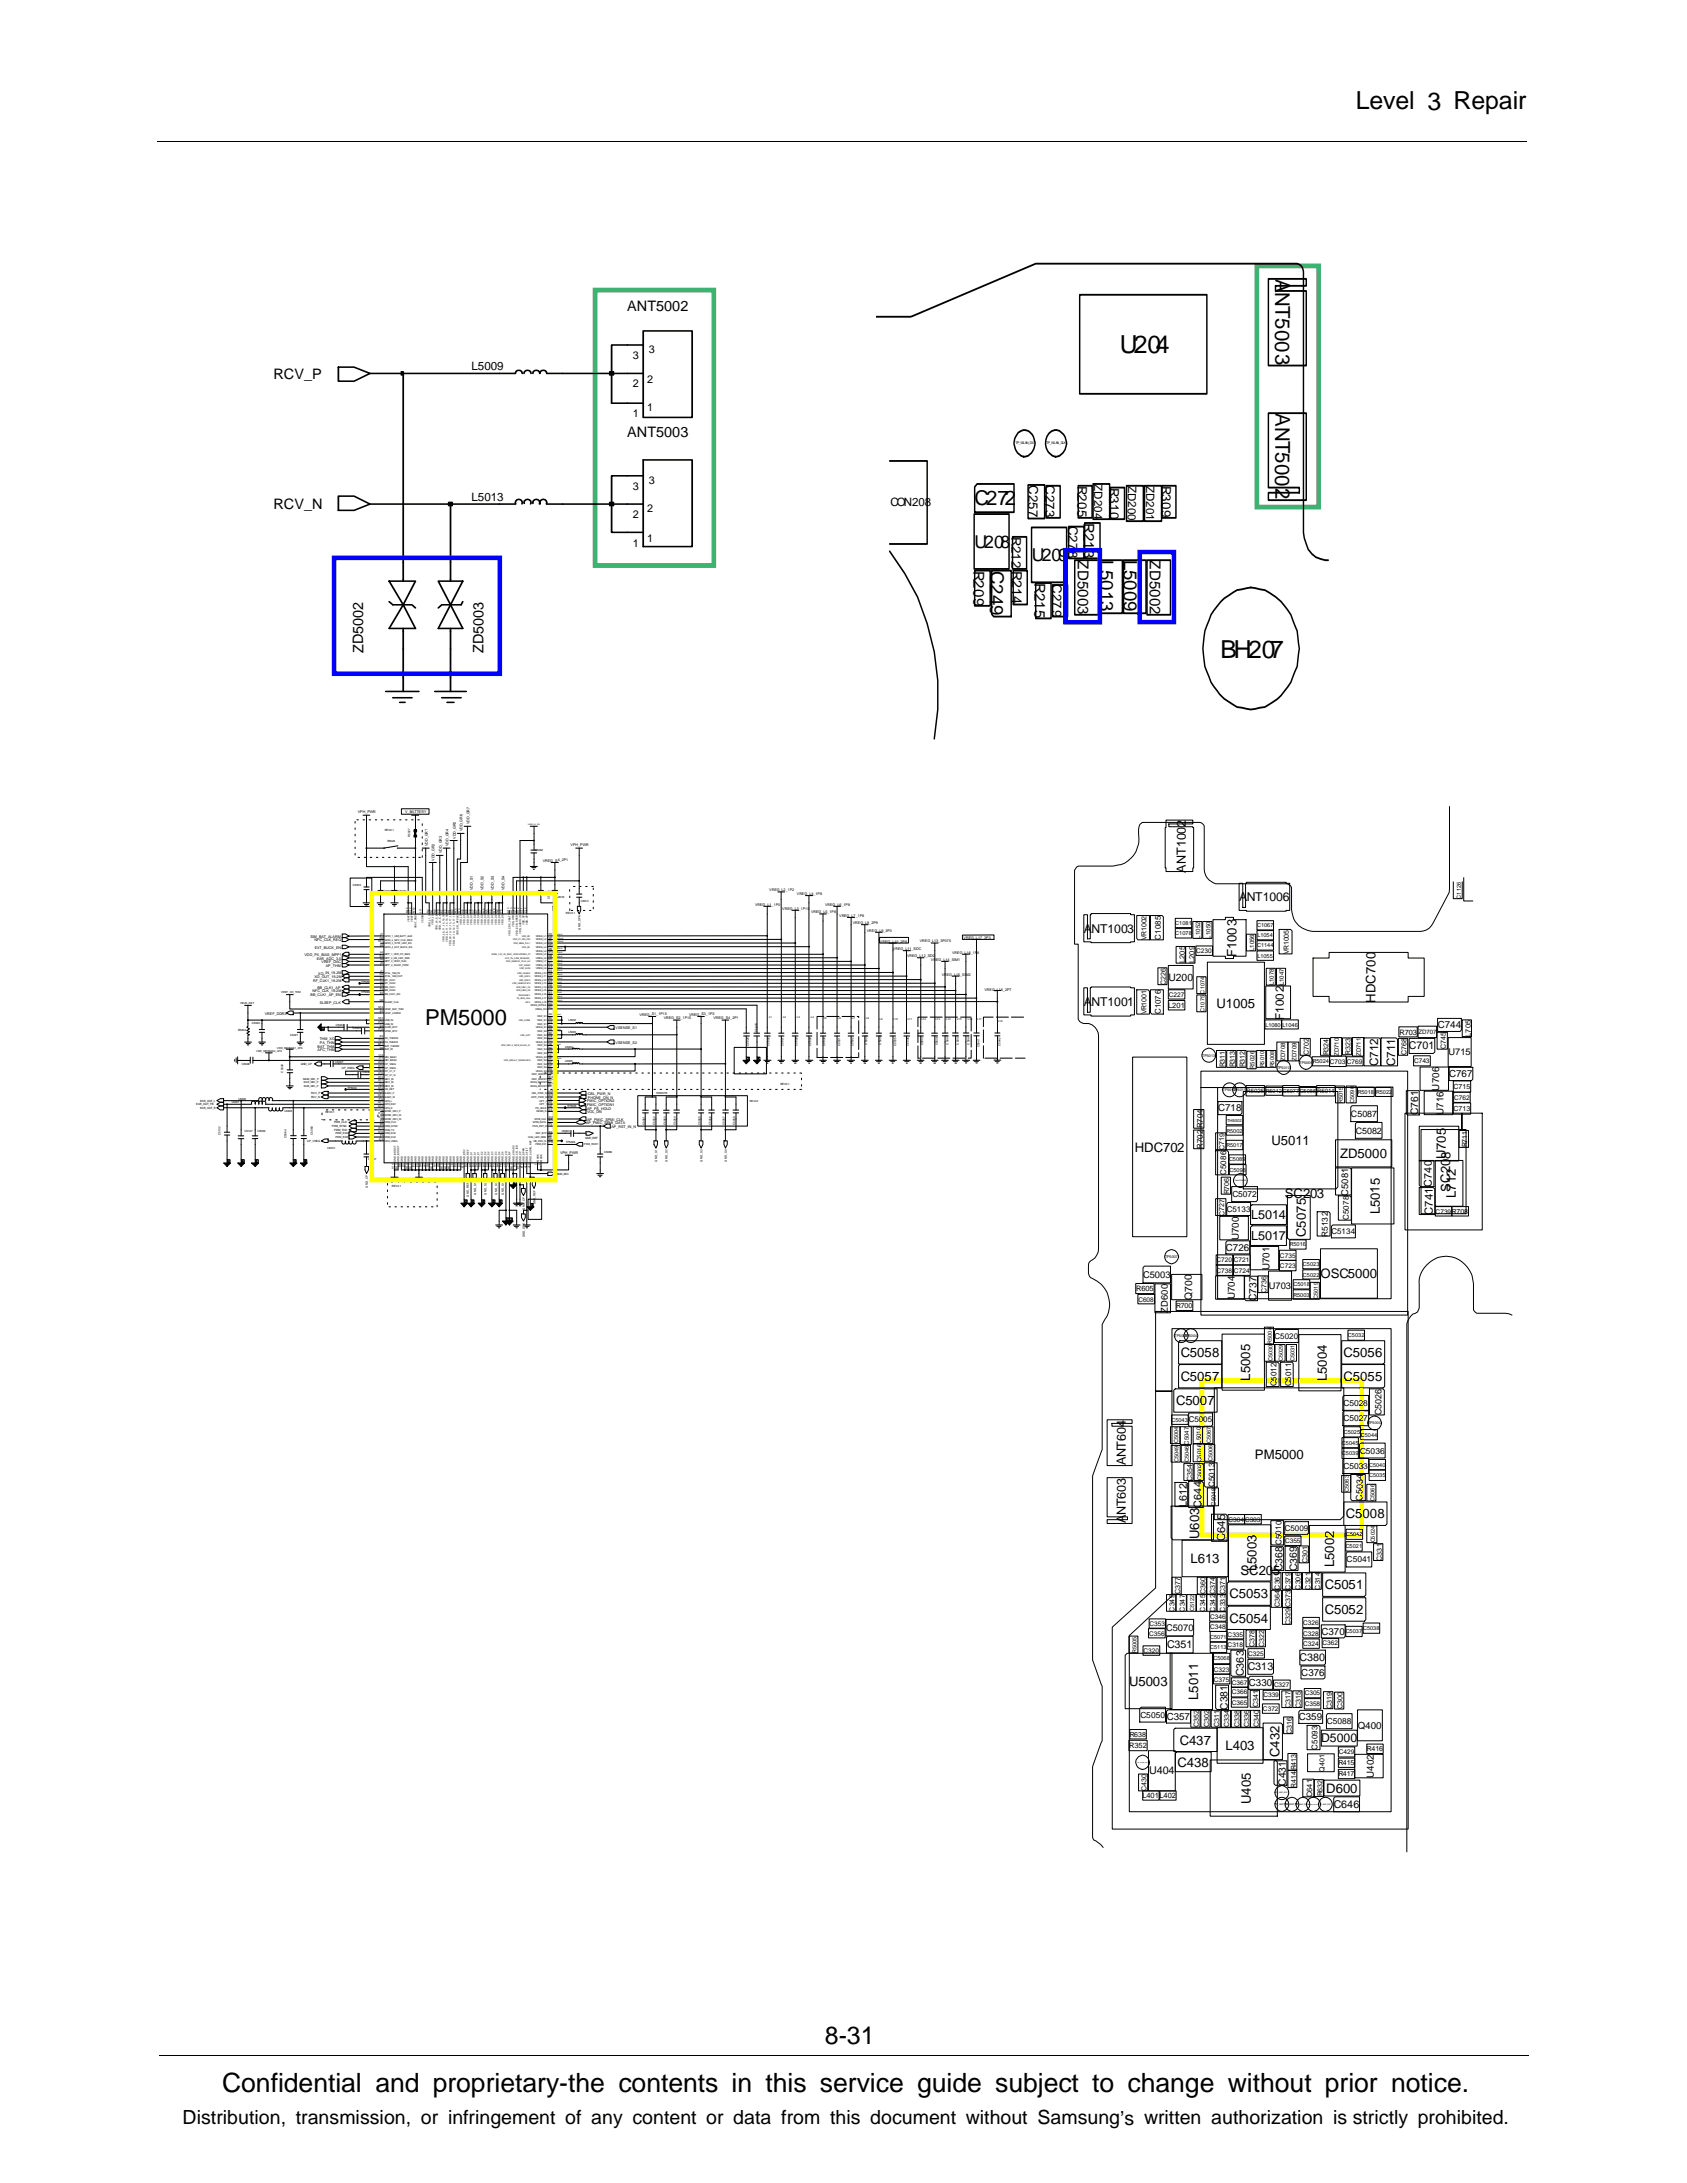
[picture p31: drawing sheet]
<svg xmlns="http://www.w3.org/2000/svg" width="216mm" height="279mm" viewBox="0 0 216 279" stroke-linecap="round" stroke-linejoin="round" font-family="sans-serif">
<defs><g id="words">
<text font-size="3.4" x="28.4" y="267.7">Confidential and proprietary-the contents in this service guide subject to change without prior notice.</text>
<g font-size="3.2">
<text x="173.5" y="14">Level 3 Repair</text>
<text x="143.3" y="45.2">U204</text>
<text x="156.2" y="84.2">BH207</text>
<text x="105.6" y="261.6">8-31</text>
</g>
<text font-size="2.8" x="54.4" y="131.2">PM5000</text>
<g font-size="2.6">
<text x="163.2" y="35.7" transform="rotate(90 163.2 35.7)">ANT5003</text>
<text x="163.2" y="52.9" transform="rotate(90 163.2 52.9)">ANT500</text>
<text x="124.7" y="64.6">C272</text>
<text x="163.2" y="62.4" transform="rotate(90 163.2 62.4)">2</text>
</g>
<text font-size="2.5" x="23.4" y="271.9">Distribution, transmission, or infringement of any content or data from this document without Samsung’s written authorization is strictly prohibited.</text>
<g font-size="2.4">
<text x="140.8" y="71.7" transform="rotate(90 140.8 71.7)">L5013</text>
<text x="143.8" y="71.7" transform="rotate(90 143.8 71.7)">L5009</text>
<text x="126.7" y="73.1" transform="rotate(90 126.7 73.1)">C249</text>
</g>
<g font-size="2.3">
<text x="124.7" y="70.1">U208</text>
<text x="132.1" y="71.8">U209</text>
</g>
<g font-size="1.9">
<text x="80.3" y="39.8">ANT5002</text>
<text x="35" y="48.5">RCV_P</text>
<text x="80.3" y="55.9">ANT5003</text>
<text x="35" y="65.2">RCV_N</text>
<text x="137.9" y="71.7" transform="rotate(90 137.9 71.7)">ZD5003</text>
<text x="138.7" y="66.9" transform="rotate(90 138.7 66.9)">R213</text>
<text x="147.2" y="71.7" transform="rotate(90 147.2 71.7)">ZD5002</text>
<text x="124.6" y="73" transform="rotate(90 124.6 73)">R209</text>
<text x="132.4" y="74.6" transform="rotate(90 132.4 74.6)">R215</text>
<text x="46.5" y="83.6" transform="rotate(-90 46.5 83.6)">ZD5002</text>
<text x="61.9" y="83.6" transform="rotate(-90 61.9 83.6)">ZD5003</text>
</g>
<g font-size="1.7">
<text x="131.6" y="62.1" transform="rotate(90 131.6 62.1)">C257</text>
<text x="133.8" y="62.1" transform="rotate(90 133.8 62.1)">C273</text>
<text x="137.9" y="62.2" transform="rotate(90 137.9 62.2)">R205</text>
<text x="142" y="62.4" transform="rotate(90 142 62.4)">R310</text>
<text x="148.6" y="62.2" transform="rotate(90 148.6 62.2)">R309</text>
<text x="129.5" y="68.7" transform="rotate(90 129.5 68.7)">R212R214</text>
<text x="136.7" y="70.5" transform="rotate(90 136.7 70.5)">8</text>
<text x="136.7" y="67.3" transform="rotate(90 136.7 67.3)">C27</text>
<text x="134.6" y="74.8" transform="rotate(90 134.6 74.8)">C279</text>
<text x="158.2" y="122.5" transform="rotate(-90 158.2 122.5)">F1003</text>
<text x="155.7" y="129">U1005</text>
<text x="176" y="128.3" transform="rotate(-90 176 128.3)">HDC700</text>
<text x="145.2" y="147.4">HDC702</text>
<text x="162.7" y="146.6">U5011</text>
<text x="171.5" y="148.2">ZD5000</text>
<text x="185" y="148.4" transform="rotate(-90 185 148.4)">U705</text>
<text x="185.6" y="148.3" transform="rotate(-90 185.6 148.3)">8</text>
<text x="164.4" y="153.3">SC203</text>
<text x="176.6" y="155.4" transform="rotate(-90 176.6 155.4)">L5015</text>
<text x="185.6" y="152.5" transform="rotate(-90 185.6 152.5)">SC20</text>
<text x="186.3" y="153.4" transform="rotate(-90 186.3 153.4)">L712</text>
<text x="167.1" y="158.3" transform="rotate(-90 167.1 158.3)">C5075</text>
<text x="169" y="163.6">OSC5000</text>
<text x="151.1" y="173.7">C5058</text>
<text x="172" y="173.7">C5056</text>
<text x="150.5" y="179.9">C5007</text>
<text x="151.1" y="176.7">C5057</text>
<text x="160" y="176.7" transform="rotate(-90 160 176.7)">L5005</text>
<text x="169.8" y="176.8" transform="rotate(-90 169.8 176.8)">L5004</text>
<text x="172" y="176.7">C5055</text>
<text x="160.6" y="186.7">PM5000</text>
<text x="153.5" y="197" transform="rotate(-90 153.5 197)">U603</text>
<text x="172.3" y="194.3">C5008</text>
<text x="152.4" y="200.1">L613</text>
<text x="158.7" y="201.6">SC205</text>
<text x="160.8" y="201.1" transform="rotate(-90 160.8 201.1)">L5003</text>
<text x="169.6" y="203.4">C5051</text>
<text x="170.8" y="200.6" transform="rotate(-90 170.8 200.6)">L5002</text>
<text x="157.3" y="204.6">C5053</text>
<text x="157.3" y="207.7">C5054</text>
<text x="169.6" y="206.6">C5052</text>
<text x="144.5" y="215.8">U5003</text>
<text x="153.4" y="217.6" transform="rotate(-90 153.4 217.6)">L5011</text>
<text x="150.7" y="226.1">C438</text>
<text x="151" y="223.3">C437</text>
<text x="156.8" y="224">L403</text>
<text x="163.8" y="224.9" transform="rotate(-90 163.8 224.9)">C432</text>
<text x="160.1" y="230.9" transform="rotate(-90 160.1 230.9)">U405</text>
<text x="169.7" y="229.4">D600</text>
</g>
<g font-size="1.6">
<text x="151.7" y="105.8" transform="rotate(-90 151.7 105.8)">2</text>
<text x="151.7" y="111.7" transform="rotate(-90 151.7 111.7)">ANT100</text>
<text x="138.7" y="119.4">ANT1003</text>
<text x="158.6" y="115.3">ANT1006</text>
<text x="138.7" y="128.7">ANT1001</text>
<text x="160.1" y="156">L5014</text>
<text x="160.1" y="158.7">L5017</text>
<text x="144.1" y="187.6" transform="rotate(-90 144.1 187.6)">ANT604</text>
<text x="144.1" y="194" transform="rotate(-90 144.1 194)">NT603</text>
<text x="144.1" y="195" transform="rotate(-90 144.1 195)">A</text>
<text x="169.1" y="223">D5000</text>
</g>
<g font-size="1.5">
<text x="60.3" y="47.4">L5009</text>
<text x="60.3" y="64.1">L5013</text>
<text x="114" y="64.8">CON208</text>
<text x="140" y="61.9" transform="rotate(90 140 61.9)">ZD204</text>
<text x="144.4" y="62.2" transform="rotate(90 144.4 62.2)">ZD200</text>
<text x="146.7" y="62.2" transform="rotate(90 146.7 62.2)">ZD201</text>
<text x="164.3" y="130.5" transform="rotate(-90 164.3 130.5)">F1002</text>
<text x="176.4" y="136.5" transform="rotate(-90 176.4 136.5)">C712</text>
<text x="178.5" y="136.5" transform="rotate(-90 178.5 136.5)">C711</text>
</g>
<g font-size="1.4">
<text x="81" y="46">3</text>
<text x="83" y="45.2">3</text>
<text x="81" y="53.4">1</text>
<text x="81" y="49.6">2</text>
<text x="82.8" y="52.6">1</text>
<text x="82.8" y="49">2</text>
<text x="81" y="62.7">3</text>
<text x="82.8" y="65.5">2</text>
<text x="83" y="61.9">3</text>
<text x="81" y="66.3">2</text>
<text x="81" y="70">1</text>
<text x="82.8" y="69.3">1</text>
<text x="180.3" y="134.3">C701</text>
<text x="183.4" y="155.5" transform="rotate(-90 183.4 155.5)">C741C740</text>
<text x="151.9" y="192.8" transform="rotate(-90 151.9 192.8)">L612</text>
<text x="153.8" y="193" transform="rotate(-90 153.8 193)">C644</text>
<text x="156.8" y="196.2" transform="rotate(-90 156.8 196.2)">645</text>
<text x="156.8" y="197.3" transform="rotate(-90 156.8 197.3)">C</text>
<text x="149.4" y="210.9">C351</text>
<text x="159.2" y="214.6" transform="rotate(-90 159.2 214.6)">C363</text>
<text x="159.7" y="213.8">C313</text>
<text x="166.3" y="212.6">C380</text>
<text x="147.1" y="227.1">U404</text>
<text x="170.7" y="231.4">C646</text>
</g>
<g font-size="1.3">
<text x="149.5" y="125.5">U200</text>
<text x="184" y="131.6">C744</text>
<text x="185.5" y="137.9">C767</text>
<text x="155.9" y="142.2">C718</text>
<text x="181.5" y="142.8" transform="rotate(-90 181.5 142.8)">C761</text>
<text x="184.2" y="139.6" transform="rotate(-90 184.2 139.6)">U706</text>
<text x="184.7" y="142.7" transform="rotate(-90 184.7 142.7)">U716</text>
<text x="156.9" y="160.1">C726</text>
<text x="158.6" y="158.7" transform="rotate(-90 158.6 158.7)">U700</text>
<text x="152.6" y="166.4" transform="rotate(-90 152.6 166.4)">Q700</text>
<text x="158" y="166.3" transform="rotate(-90 158 166.3)">U704</text>
<text x="160.8" y="166.5" transform="rotate(-90 160.8 166.5)">C737</text>
<text x="162.5" y="162.5" transform="rotate(-90 162.5 162.5)">U701</text>
<text x="164.1" y="201.1" transform="rotate(-90 164.1 201.1)">C368</text>
<text x="166" y="201.1" transform="rotate(-90 166 201.1)">C369</text>
<text x="169.1" y="209.2">C370</text>
<text x="159.8" y="215.8">C330</text>
<text x="166.5" y="214.5">C376</text>
<text x="149.3" y="220.1">C357</text>
<text x="157.1" y="218.8" transform="rotate(-90 157.1 218.8)">C381</text>
<text x="166.2" y="220.2">C359</text>
<text x="173.8" y="221.3">Q400</text>
<text x="175.8" y="227.5" transform="rotate(-90 175.8 227.5)">U402</text>
<text x="164.6" y="228.5" transform="rotate(-90 164.6 228.5)">C431</text>
</g>
<g font-size="1.2">
<text x="185.4" y="135.1">U715</text>
<text x="172.6" y="153" transform="rotate(-90 172.6 153)">C5081</text>
<text x="146.3" y="163.6">C5003</text>
<text x="149.5" y="168" transform="rotate(-90 149.5 168)">ZD600</text>
<text x="162.4" y="165">U703</text>
<text x="149.2" y="208.8">C5070</text>
</g>
<g font-size="1.1">
<text x="172.9" y="142.9">C5087</text>
<text x="173.5" y="145.1">C5082</text>
<text x="157.7" y="153.2">C5072</text>
<text x="169.9" y="158.3" transform="rotate(-90 169.9 158.3)">R5132</text>
<text x="171.9" y="179.9">C5028</text>
<text x="171.9" y="181.9">C5027</text>
<text x="176.8" y="181.1" transform="rotate(-90 176.8 181.1)">C5026</text>
<text x="171.9" y="188">C5033</text>
<text x="174.1" y="186">C5036</text>
<text x="174.4" y="192.1" transform="rotate(-90 174.4 192.1)">C5034</text>
<text x="172.3" y="200">C5041</text>
<text x="145.9" y="219.8">C5050</text>
<text x="169.8" y="220.7">C5088</text>
</g>
<g font-size="1">
<text x="148.6" y="120.3" transform="rotate(-90 148.6 120.3)">C1085</text>
<text x="151.6" y="123.3" transform="rotate(-90 151.6 123.3)">L205</text>
<text x="152.9" y="123.3" transform="rotate(-90 152.9 123.3)">L209</text>
<text x="148.6" y="129.8" transform="rotate(-90 148.6 129.8)">C1076</text>
<text x="149.5" y="129">L201</text>
<text x="179.1" y="132.4">R703</text>
<text x="188.3" y="132.7" transform="rotate(-90 188.3 132.7)">L705</text>
<text x="153.9" y="147" transform="rotate(-90 153.9 147)">R702 R704</text>
<text x="156.9" y="150.4" transform="rotate(-90 156.9 150.4)">C5086</text>
<text x="157" y="155.1">C5133</text>
<text x="170.4" y="157.9">C5134</text>
<text x="172.6" y="156.2" transform="rotate(-90 172.6 156.2)">C5078</text>
<text x="145.4" y="165.2">R605</text>
<text x="163.1" y="171.3">C5020</text>
<text x="163.4" y="176.7" transform="rotate(-90 163.4 176.7)">5012</text>
<text x="163.4" y="177.4" transform="rotate(-90 163.4 177.4)">C</text>
<text x="165.2" y="177.4" transform="rotate(-90 165.2 177.4)">C5011</text>
<text x="152.1" y="182">C5005</text>
<text x="155.4" y="190.3" transform="rotate(-90 155.4 190.3)">C5013</text>
<text x="164" y="196.4" transform="rotate(-90 164 196.4)">010</text>
<text x="164" y="197.7" transform="rotate(-90 164 197.7)">C5</text>
<text x="164.4" y="195.9">C5009</text>
<text x="144.5" y="223.7">R352</text>
<text x="168.6" y="223.9" transform="rotate(-90 168.6 223.9)">C5093</text>
<text x="146.2" y="230.1">L401L402</text>
<text x="167.9" y="230" transform="rotate(-90 167.9 230)">C641</text>
</g>
<g font-size=".9">
<text x="146.7" y="120.3" transform="rotate(-90 146.7 120.3)">VR1002</text>
<text x="165" y="122.1" transform="rotate(-90 165 122.1)">VR1005</text>
<text x="146.7" y="129.8" transform="rotate(-90 146.7 129.8)">VR1001</text>
<text x="149.2" y="126" transform="rotate(-90 149.2 126)">C226</text>
<text x="156.7" y="136.6" transform="rotate(-90 156.7 136.6)">R311</text>
<text x="158" y="136.6" transform="rotate(-90 158 136.6)">R313</text>
<text x="159.3" y="136.6" transform="rotate(-90 159.3 136.6)">R312</text>
<text x="167.5" y="135.1" transform="rotate(-90 167.5 135.1)">C702</text>
<text x="170" y="135.1" transform="rotate(-90 170 135.1)">R324</text>
<text x="172.8" y="135" transform="rotate(-90 172.8 135)">R323</text>
<text x="180" y="135.1" transform="rotate(-90 180 135.1)">C768</text>
<text x="185" y="134.3" transform="rotate(-90 185 134.3)">C745</text>
<text x="186" y="142.2">C713</text>
<text x="186" y="139.4">C715</text>
<text x="156.7" y="147.2" transform="rotate(-90 156.7 147.2)">C719</text>
<text x="187.8" y="146.9" transform="rotate(-90 187.8 146.9)">R711</text>
<text x="156.7" y="155.6" transform="rotate(-90 156.7 155.6)">C727</text>
<text x="157.3" y="152.8" transform="rotate(-90 157.3 152.8)">R706</text>
<text x="150.5" y="167.4">R700</text>
<text x="162.1" y="165.5" transform="rotate(-90 162.1 165.5)">C736</text>
<text x="152.6" y="189.5" transform="rotate(-90 152.6 189.5)">C354</text>
<text x="166.4" y="203.5" transform="rotate(-90 166.4 203.5)">C306</text>
<text x="167.3" y="200" transform="rotate(-90 167.3 200)">C301</text>
<text x="167.7" y="203.5" transform="rotate(-90 167.7 203.5)">C321</text>
<text x="169" y="203.5" transform="rotate(-90 169 203.5)">C314</text>
<text x="176.8" y="199.7" transform="rotate(-90 176.8 199.7)">C331</text>
<text x="150.3" y="206.3" transform="rotate(-90 150.3 206.3)">C349</text>
<text x="151" y="204" transform="rotate(-90 151 204)">C377</text>
<text x="151.6" y="206.3" transform="rotate(-90 151.6 206.3)">C347</text>
<text x="154.2" y="206.3" transform="rotate(-90 154.2 206.3)">C345C360</text>
<text x="155.5" y="206.3" transform="rotate(-90 155.5 206.3)">C342C374</text>
<text x="156.8" y="206.3" transform="rotate(-90 156.8 206.3)">C333C371</text>
<text x="163.8" y="205.7" transform="rotate(-90 163.8 205.7)">C364C361</text>
<text x="165.1" y="207.9" transform="rotate(-90 165.1 207.9)">C329C373C379</text>
<text x="160.5" y="210.8" transform="rotate(-90 160.5 210.8)">C378</text>
<text x="161.8" y="210.8" transform="rotate(-90 161.8 210.8)">C322</text>
<text x="153.4" y="221.1" transform="rotate(-90 153.4 221.1)">C352</text>
<text x="154.7" y="221.1" transform="rotate(-90 154.7 221.1)">C302</text>
<text x="156" y="221.1" transform="rotate(-90 156 221.1)">C311</text>
<text x="157.3" y="221.1" transform="rotate(-90 157.3 221.1)">C334</text>
<text x="158.6" y="221.1" transform="rotate(-90 158.6 221.1)">C338</text>
<text x="159.9" y="221.1" transform="rotate(-90 159.9 221.1)">C336</text>
<text x="161.1" y="221.1" transform="rotate(-90 161.1 221.1)">C340 C341</text>
<text x="165.1" y="218.6" transform="rotate(-90 165.1 218.6)">C317</text>
<text x="165.3" y="221.9" transform="rotate(-90 165.3 221.9)">C316</text>
<text x="166.5" y="218.6" transform="rotate(-90 166.5 218.6)">C315</text>
<text x="170.4" y="218.7" transform="rotate(-90 170.4 218.7)">C319</text>
<text x="171.8" y="218.8" transform="rotate(-90 171.8 218.8)">C300</text>
<text x="144.6" y="222.3">R638</text>
<text x="169.5" y="226.7" transform="rotate(-90 169.5 226.7)">Q401</text>
<text x="171.3" y="225.9">R415</text>
<text x="171.3" y="227.4">R417</text>
<text x="174.9" y="224.1">R416</text>
<text x="146.7" y="229.2" transform="rotate(-90 146.7 229.2)">C430</text>
<text x="165.9" y="228.8" transform="rotate(-90 165.9 228.8)">R414R413</text>
<text x="169.2" y="229.9" transform="rotate(-90 169.2 229.9)">R632</text>
</g>
<g font-size=".8">
<text x="153.1" y="122">C230</text>
<text x="153.6" y="120.1" transform="rotate(-90 153.6 120.1)">L1052</text>
<text x="154.9" y="120.1" transform="rotate(-90 154.9 120.1)">L1050</text>
<text x="160.5" y="121.8" transform="rotate(-90 160.5 121.8)">L1056</text>
<text x="149.6" y="127.6">C227</text>
<text x="163" y="126.1" transform="rotate(-90 163 126.1)">L1078</text>
<text x="164.3" y="126.1" transform="rotate(-90 164.3 126.1)">L1047</text>
<text x="160.5" y="136.8" transform="rotate(-90 160.5 136.8)">R5026</text>
<text x="164.5" y="135.8" transform="rotate(-90 164.5 135.8)">ZD708</text>
<text x="165.9" y="135.8" transform="rotate(-90 165.9 135.8)">ZD709</text>
<text x="170.2" y="136.1">C703 C769</text>
<text x="171.3" y="135.2" transform="rotate(-90 171.3 135.2)">ZD710</text>
<text x="174.2" y="135.2" transform="rotate(-90 174.2 135.2)">ZD711</text>
<text x="181" y="136.1">C743</text>
<text x="181.5" y="132.3">ZD707</text>
<text x="159.5" y="139.8">R5025 R5012C5077C5085R5014</text>
<text x="186.1" y="140.7">C762</text>
<text x="183.7" y="155.3">C739R708</text>
<text x="155.7" y="161.6">C720 C721</text>
<text x="163.8" y="161">C735</text>
<text x="145.7" y="166.6">C608</text>
<text x="155.7" y="162.9">C738 C724</text>
<text x="163.8" y="162.3">C723</text>
<text x="155.6" y="192.7" transform="rotate(-90 155.6 192.7)">C5048</text>
<text x="157.2" y="194.8">C304C303</text>
<text x="164.5" y="197.5">C355</text>
<text x="147.1" y="209.3">C356</text>
<text x="147.1" y="208.1">C353</text>
<text x="154.9" y="207.2">C346</text>
<text x="154.9" y="208.5">C348</text>
<text x="157.1" y="209.5">C335</text>
<text x="166.8" y="208">C326</text>
<text x="166.8" y="209.3">C328</text>
<text x="146.3" y="211.6">C320</text>
<text x="155.3" y="214">C323</text>
<text x="155.3" y="215.2">C375</text>
<text x="157.1" y="210.8">C318</text>
<text x="157.6" y="215.6">C367</text>
<text x="159.7" y="211.9">C325</text>
<text x="163" y="215.9">C327</text>
<text x="166.8" y="210.7">C324 C362</text>
<text x="157.6" y="218.2">C365</text>
<text x="157.6" y="216.9">C366</text>
<text x="161.6" y="219">C372</text>
<text x="161.7" y="217.3">C339</text>
<text x="167" y="217">C305</text>
<text x="167" y="218.4">C358</text>
<text x="171.3" y="224.5">C429</text>
</g>
<g font-size=".7">
<text x="150.4" y="119.7">C1078</text>
<text x="150.4" y="118.4">C1081</text>
<text x="160.9" y="118.7">C1067</text>
<text x="160.9" y="120">L1054</text>
<text x="186.9" y="115" transform="rotate(-90 186.9 115)">C1126</text>
<text x="160.9" y="121.2">C1144</text>
<text x="160.9" y="122.6">L1055</text>
<text x="154.1" y="129.5" transform="rotate(-90 154.1 129.5)">C1075 C1074</text>
<text x="161.9" y="131.4">L1080 L1046</text>
<text x="161.8" y="136.6" transform="rotate(-90 161.8 136.6)">R5010</text>
<text x="163.1" y="136.6" transform="rotate(-90 163.1 136.6)">R5008</text>
<text x="168" y="136.1">R5024</text>
<text x="171.9" y="141.1" transform="rotate(-90 171.9 141.1)">R5015</text>
<text x="173.3" y="141.2" transform="rotate(-90 173.3 141.2)">C5090</text>
<text x="173.8" y="140">R5018 R5022</text>
<text x="157" y="146.8">R5017</text>
<text x="157" y="144.9">R5002</text>
<text x="157.3" y="148.7">C5089</text>
<text x="157.3" y="150">C5098</text>
<text x="165.1" y="159.5">R5016</text>
<text x="165.5" y="164.6">C5018</text>
<text x="165.5" y="165.9">R5003</text>
<text x="166.8" y="163.4">C5022</text>
<text x="166.8" y="162.1">C5023</text>
<text x="168.6" y="166.3" transform="rotate(-90 168.6 166.3)">C5019</text>
<text x="172.5" y="171.1">C5032</text>
<text x="162.8" y="174.2" transform="rotate(-90 162.8 174.2)">C5030R5004</text>
<text x="164.2" y="174.2" transform="rotate(-90 164.2 174.2)">C5029</text>
<text x="165.7" y="174.2" transform="rotate(-90 165.7 174.2)">C5031</text>
<text x="149.9" y="182">C5043</text>
<text x="154.9" y="184.7" transform="rotate(-90 154.9 184.7)">C5067</text>
<text x="171.7" y="184.9">C5045</text>
<text x="172" y="183.5">C5025</text>
<text x="174.2" y="183.9">C5044</text>
<text x="150.8" y="187.1" transform="rotate(-90 150.8 187.1)">C5049 C5004</text>
<text x="152.1" y="187.1" transform="rotate(-90 152.1 187.1)">C5046C5047</text>
<text x="153.8" y="189.5" transform="rotate(-90 153.8 189.5)">C5002 C5016L5010</text>
<text x="155.2" y="187" transform="rotate(-90 155.2 187)">C5006</text>
<text x="171.7" y="186.2">C5039</text>
<text x="172.6" y="191" transform="rotate(-90 172.6 191)">C5063</text>
<text x="175.2" y="189.1">C5035</text>
<text x="175.2" y="187.7">C5040</text>
<text x="172.3" y="196.6">C5042</text>
<text x="175.9" y="192.1" transform="rotate(-90 175.9 192.1)">C5066</text>
<text x="175.9" y="197.4" transform="rotate(-90 175.9 197.4)">C5024</text>
<text x="172.2" y="198.2">C5021</text>
<text x="152.8" y="206.2" transform="rotate(-90 152.8 206.2)">C5122</text>
<text x="154.9" y="209.7">C5071</text>
<text x="172.2" y="209.1">C5037</text>
<text x="174.5" y="208.6">C5038</text>
<text x="145.4" y="211.5" transform="rotate(-90 145.4 211.5)">R5005</text>
<text x="154.9" y="211.1">C5113</text>
<text x="155.3" y="212.5">C5068</text>
</g>
<g font-size=".5">
<text x="130" y="56.9">TP_WLAN_D0</text>
<text x="133.9" y="56.9">TP_WLAN_CLK</text>
<text x="45.8" y="104.1">VPH_PWR</text>
<text x="51.8" y="104.1">V_BATTERY</text>
<text x="58.3" y="107.4" transform="rotate(-90 58.3 107.4)">VDD_GR5</text>
<text x="59.2" y="106.4" transform="rotate(-90 59.2 106.4)">VDD_GR6</text>
<text x="60.1" y="105.5" transform="rotate(-90 60.1 105.5)">VDD_GR7</text>
<text x="54.7" y="108.3" transform="rotate(-90 54.7 108.3)">VDD_GR1</text>
<text x="55.6" y="110.2" transform="rotate(-90 55.6 110.2)">VDD_GR2</text>
<text x="56.5" y="109.2" transform="rotate(-90 56.5 109.2)">VDD_GR3</text>
<text x="57.4" y="108.3" transform="rotate(-90 57.4 108.3)">VDD_GR4</text>
<text x="60.5" y="113.9" transform="rotate(-90 60.5 113.9)">VDD_S1</text>
<text x="61.9" y="113.9" transform="rotate(-90 61.9 113.9)">VDD_S2</text>
<text x="63.2" y="113.9" transform="rotate(-90 63.2 113.9)">VDD_S3</text>
<text x="64.6" y="113.9" transform="rotate(-90 64.6 113.9)">VDD_S4</text>
<text x="69.5" y="110.3">VREG_S4_2P1</text>
<text x="73" y="108.3">VPH_PWR</text>
<text x="96.6" y="116">VREG_L1_1P0</text>
<text x="98.4" y="114">VREG_L2_1P2</text>
<text x="100.1" y="116.4">VREG_L3_1P15</text>
<text x="102" y="114.6">VREG_L4_1P8</text>
<text x="103.8" y="116.9">VREG_L5_1P8</text>
<text x="105.6" y="116">VREG_L6_1P8</text>
<text x="107.4" y="117.3">VREG_L7_1P8</text>
<text x="109.1" y="118.3">VREG_L8_2P9</text>
<text x="110.9" y="119.2">VREG_L9_3P3</text>
<text x="39" y="122.4">VDD_PX_BIAS_MPP1</text>
<text x="39.7" y="120">SIM_BAT_ALARM</text>
<text x="40.1" y="125.6">RF_CLK1_19.2M</text>
<text x="40.2" y="125.2">XO_OUT_19.2M</text>
<text x="40.3" y="120.5">NFC_CLK_REQ</text>
<text x="40.3" y="121.4">EXT_BUCK_EN</text>
<text x="40.5" y="122.8">EAR_ADC_3.5</text>
<text x="40.7" y="124.7">XO_IN_19.2M</text>
<text x="41.1" y="123.3">VREF_DAC</text>
<text x="41.7" y="123.7">AP_THM</text>
<text x="112.6" y="120.7">VREG_L10_2P8</text>
<text x="114.3" y="121.5">VREG_L11_SDC</text>
<text x="116.1" y="122.5">VREG_L12_SDC</text>
<text x="117.7" y="120.6">VREG_L13_3P075</text>
<text x="119.1" y="123">VREG_L14_SIM1</text>
<text x="120.5" y="124.9">VREG_L15_SIM2</text>
<text x="121.9" y="122.1">VREG_L16_1P</text>
<text x="123.3" y="120.2">VREG_L17_3P3</text>
<text x="125.1" y="122.1">8</text>
<text x="33.9" y="129.9">VREF_DDR3</text>
<text x="39.8" y="127.5">BB_CLK1_AP_EN</text>
<text x="40" y="127">NFC_CLK_19.2M</text>
<text x="40.6" y="126.6">BB_CLK1_AP</text>
<text x="40.9" y="128.5">SLEEP_CLK</text>
<text x="78.8" y="131.7">VSENSE_S1</text>
<text x="81.8" y="130">VREG_S1_1P15</text>
<text x="84.9" y="130.4">VREG_S2_1P15</text>
<text x="88.2" y="130">VREG_S3_1P3</text>
<text x="91.3" y="130.4">VREG_S4_2P1</text>
<text x="126" y="126.8">VREG_L18_2P7</text>
<text x="40.6" y="134.5">AFC_THM</text>
<text x="40.6" y="134.1">BAT_THM</text>
<text x="40.9" y="133.1">THM_XO</text>
<text x="40.9" y="133.6">PA_THM</text>
<text x="78.8" y="133.6">VSENSE_S2</text>
<text x="153.9" y="135.2">TP5013</text>
<text x="163.4" y="136.8">TP5010</text>
<text x="166.3" y="136.1">TP5009</text>
<text x="75" y="143.9">AP_PMIC_SPMI_DATA</text>
<text x="75.2" y="142">AP_PS_HOLD</text>
<text x="75.2" y="142.5">VOL_DN</text>
<text x="75.2" y="143.4">AP_PMIC_SPMI_CLK</text>
<text x="75.2" y="141.6">PMIC_OPTION1</text>
<text x="75.2" y="141.1">PMIC_OPTION2</text>
<text x="75.2" y="140.6">PHONE_ON_N</text>
<text x="75.2" y="140.1">CBL_PWR_N</text>
<text x="156.5" y="139.7">TP5012</text>
<text x="157" y="143.6">TH5002</text>
<text x="157.8" y="139.7">TP5011</text>
<text x="71.7" y="147.6">VPH_PWR</text>
<text x="78.3" y="144.4">AP_RST_IN_N</text>
<text x="149.1" y="161">TP5007</text>
<text x="150.3" y="171.1">TP5006</text>
<text x="151.6" y="171.1">TP5004</text>
<text x="175.1" y="182.3">TP5000</text>
</g>
<g font-size=".4">
<text x="49.2" y="106.4">REV0.1</text>
<text x="49.6" y="107.8">R5028</text>
<text x="52.5" y="107.1" transform="rotate(-90 52.5 107.1)">R5027</text>
<text x="45.2" y="113.4">C5003</text>
<text x="68.5" y="108.9">C5002</text>
<text x="49.1" y="114.2">C5004</text>
<text x="50.9" y="114.2">C5005</text>
<text x="70.4" y="115.1" transform="rotate(-90 70.4 115.1)">C5006</text>
<text x="71.2" y="118.7" transform="rotate(-90 71.2 118.7)">GND_CP</text>
<text x="71.2" y="115">C5016</text>
<text x="72.4" y="116.9">REV0.1</text>
<text x="74.3" y="119" transform="rotate(-90 74.3 119)">GND_SPK</text>
<text x="74.3" y="115.4">C5013</text>
<text x="46.2" y="125.8">TP5000</text>
<text x="30.5" y="131.9">R5004</text>
<text x="32.2" y="131.1">C5020</text>
<text x="43" y="131.3">C5024</text>
<text x="45.2" y="131.7">C5043</text>
<text x="46.2" y="127.1">TP5002</text>
<text x="72.8" y="130.7">L5002</text>
<text x="30.9" y="136.2">C5046</text>
<text x="36.3" y="137.3" transform="rotate(-90 36.3 137.3)">C5049</text>
<text x="37.1" y="132.6">C5021</text>
<text x="38.5" y="136.3">GND_CP</text>
<text x="42.9" y="136">C5047</text>
<text x="43.8" y="136.8">CP_VNEG</text>
<text x="46.4" y="137.4">C5048</text>
<text x="72.3" y="135.9">L5005</text>
<text x="72.3" y="134.2">L5004</text>
<text x="72.8" y="132.2">L5003</text>
<text x="95.8" y="133.8" transform="rotate(-90 95.8 133.8)">C5025</text>
<text x="96.9" y="132.1" transform="rotate(-90 96.9 132.1)">C5044</text>
<text x="98.5" y="133.8" transform="rotate(-90 98.5 133.8)">C5026</text>
<text x="100.3" y="133.8" transform="rotate(-90 100.3 133.8)">C5027</text>
<text x="102" y="133.8" transform="rotate(-90 102 133.8)">C5028</text>
<text x="103.8" y="133.8" transform="rotate(-90 103.8 133.8)">C5029</text>
<text x="105.6" y="133.8" transform="rotate(-90 105.6 133.8)">C5030</text>
<text x="107.5" y="133.9" transform="rotate(-90 107.5 133.9)">C5031</text>
<text x="109.2" y="133.9" transform="rotate(-90 109.2 133.9)">C5032</text>
<text x="111" y="133.7" transform="rotate(-90 111 133.7)">C5033</text>
<text x="112.8" y="133.7" transform="rotate(-90 112.8 133.7)">C5034</text>
<text x="114.7" y="133.9" transform="rotate(-90 114.7 133.9)">C5035</text>
<text x="116.3" y="133.8" transform="rotate(-90 116.3 133.8)">C5036</text>
<text x="118.1" y="133.8" transform="rotate(-90 118.1 133.8)">C5037</text>
<text x="120" y="133.8" transform="rotate(-90 120 133.8)">C5038</text>
<text x="121.4" y="133.7" transform="rotate(-90 121.4 133.7)">C5045</text>
<text x="122.7" y="133.7" transform="rotate(-90 122.7 133.7)">C5039</text>
<text x="124.1" y="133.7" transform="rotate(-90 124.1 133.7)">C5040</text>
<text x="125.4" y="134" transform="rotate(-90 125.4 134)">C5041</text>
<text x="128" y="133.9" transform="rotate(-90 128 133.9)">C5042</text>
<text x="25.1" y="141.5">EAR_OUT_FB</text>
<text x="25.6" y="141">EAR_OUT_L</text>
<text x="25.6" y="141.9">EAR_OUT_R</text>
<text x="29.7" y="141.2">L5007</text>
<text x="30.5" y="140.7">L5006</text>
<text x="36.4" y="142.3">L5008</text>
<text x="39.8" y="140.5">RCV_N</text>
<text x="39.8" y="140">RCV_P</text>
<text x="41.7" y="142.5">REV0.1</text>
<text x="42.8" y="143.8">PDM_CLK</text>
<text x="44.5" y="139.3">TP5004</text>
<text x="72.6" y="141.6">TP5005</text>
<text x="99.9" y="138.8">REV0.1</text>
<text x="28.2" y="145.3" transform="rotate(-90 28.2 145.3)">C5132</text>
<text x="31.3" y="144.8">C5127</text>
<text x="33" y="144.8">C5059</text>
<text x="36.7" y="145.7" transform="rotate(-90 36.7 145.7)">C5064</text>
<text x="39.3" y="146.1">CP_VNEG</text>
<text x="40" y="145.2" transform="rotate(-90 40 145.2)">C5060</text>
<text x="41.9" y="147.1">L5010</text>
<text x="42.5" y="144.3">PDM_SYNC</text>
<text x="42.8" y="144.7">PDM_TXD</text>
<text x="47.1" y="148.5">C5</text>
<text x="47.6" y="148.5">067</text>
<text x="71.9" y="144.9">C5063</text>
<text x="72.4" y="146.3">TP5006</text>
<text x="74.9" y="145.8">GND_REF</text>
<text x="77.3" y="147.5">C5066</text>
<text x="82.5" y="144" transform="rotate(-90 82.5 144)">C5051</text>
<text x="83.8" y="144" transform="rotate(-90 83.8 144)">C5052</text>
<text x="84.1" y="148.7" transform="rotate(-90 84.1 148.7)">GND_S1</text>
<text x="85.2" y="144" transform="rotate(-90 85.2 144)">C5053</text>
<text x="85.4" y="148.7" transform="rotate(-90 85.4 148.7)">GND_S2</text>
<text x="86.5" y="144" transform="rotate(-90 86.5 144)">C5054</text>
<text x="89.7" y="144" transform="rotate(-90 89.7 144)">C5055</text>
<text x="89.9" y="148.7" transform="rotate(-90 89.9 148.7)">GND_S3</text>
<text x="91" y="144" transform="rotate(-90 91 144)">C5056</text>
<text x="92.8" y="144" transform="rotate(-90 92.8 144)">C5057</text>
<text x="93" y="148.7" transform="rotate(-90 93 148.7)">GND_S4</text>
<text x="94.1" y="144" transform="rotate(-90 94.1 144)">C5058</text>
<text x="47.1" y="152" transform="rotate(-90 47.1 152)">GND_CP</text>
<text x="50.2" y="152">REV0.1</text>
<text x="60" y="153.2" transform="rotate(-90 60 153.2)">GND_REF</text>
<text x="60.9" y="152.9" transform="rotate(-90 60.9 152.9)">GND_S1</text>
<text x="62.3" y="152.9" transform="rotate(-90 62.3 152.9)">GND_S2</text>
<text x="63.6" y="152.9" transform="rotate(-90 63.6 152.9)">GND_S3</text>
<text x="64.5" y="152.9" transform="rotate(-90 64.5 152.9)">GND_S4</text>
<text x="67.2" y="154.8" transform="rotate(-90 67.2 154.8)">GND_CP</text>
<text x="68.5" y="154.1" transform="rotate(-90 68.5 154.1)">GND_REF</text>
<text x="71.2" y="150.3">GND_MIC</text>
<text x="67.2" y="158.3" transform="rotate(-90 67.2 158.3)">GND_SPK</text>
</g>
<g font-size=".3">
<text x="48.7" y="119.7">J7</text>
<text x="49.2" y="119.9">GPIO_1_UIM_BATT_ALM</text>
<text x="52.2" y="116.8" transform="rotate(-90 52.2 116.8)">N12</text>
<text x="52.4" y="118" transform="rotate(-90 52.4 118)">VBAT</text>
<text x="52.7" y="116.8" transform="rotate(-90 52.7 116.8)">P12</text>
<text x="52.8" y="118" transform="rotate(-90 52.8 118)">VBAT</text>
<text x="53.1" y="116.8" transform="rotate(-90 53.1 116.8)">M12</text>
<text x="53.3" y="118.8" transform="rotate(-90 53.3 118.8)">VBAT_SNS</text>
<text x="54" y="116.8" transform="rotate(-90 54 116.8)">L11</text>
<text x="54.2" y="118.1" transform="rotate(-90 54.2 118.1)">VCOIN</text>
<text x="54.9" y="116.8" transform="rotate(-90 54.9 116.8)">N2</text>
<text x="55.1" y="118.7" transform="rotate(-90 55.1 118.7)">VDD_L1_3</text>
<text x="55.3" y="116.8" transform="rotate(-90 55.3 116.8)">N1</text>
<text x="55.5" y="118.3" transform="rotate(-90 55.5 118.3)">VDD_L2</text>
<text x="55.8" y="116.8" transform="rotate(-90 55.8 116.8)">N9</text>
<text x="56" y="119.1" transform="rotate(-90 56 119.1)">VDD_L4_5_6</text>
<text x="56.2" y="116.8" transform="rotate(-90 56.2 116.8)">P9</text>
<text x="56.4" y="119.1" transform="rotate(-90 56.4 119.1)">VDD_L4_5_6</text>
<text x="56.6" y="116.8" transform="rotate(-90 56.6 116.8)">E1</text>
<text x="57.1" y="116.8" transform="rotate(-90 57.1 116.8)">E2</text>
<text x="57.6" y="116.8" transform="rotate(-90 57.6 116.8)">B1</text>
<text x="58" y="116.8" transform="rotate(-90 58 116.8)">B2</text>
<text x="58.4" y="116.8" transform="rotate(-90 58.4 116.8)">M2</text>
<text x="58.7" y="119.7" transform="rotate(-90 58.7 119.7)">VDD_XO_RFCLK</text>
<text x="58.9" y="116.8" transform="rotate(-90 58.9 116.8)">M3</text>
<text x="59.1" y="118.3" transform="rotate(-90 59.1 118.3)">VDD_L7</text>
<text x="59.3" y="116.8" transform="rotate(-90 59.3 116.8)">A6</text>
<text x="59.5" y="118.3" transform="rotate(-90 59.5 118.3)">VDD_S1</text>
<text x="59.8" y="116.8" transform="rotate(-90 59.8 116.8)">B6</text>
<text x="60" y="118.3" transform="rotate(-90 60 118.3)">VDD_S1</text>
<text x="60.2" y="116.8" transform="rotate(-90 60.2 116.8)">C6</text>
<text x="60.4" y="118.3" transform="rotate(-90 60.4 118.3)">VDD_S1</text>
<text x="60.7" y="116.8" transform="rotate(-90 60.7 116.8)">A7</text>
<text x="60.9" y="118.3" transform="rotate(-90 60.9 118.3)">VDD_S2</text>
<text x="61.1" y="116.8" transform="rotate(-90 61.1 116.8)">B7</text>
<text x="61.3" y="118.3" transform="rotate(-90 61.3 118.3)">VDD_S2</text>
<text x="61.5" y="116.8" transform="rotate(-90 61.5 116.8)">C7</text>
<text x="61.8" y="118.3" transform="rotate(-90 61.8 118.3)">VDD_S2</text>
<text x="62" y="116.8" transform="rotate(-90 62 116.8)">M5</text>
<text x="62.2" y="118.3" transform="rotate(-90 62.2 118.3)">VDD_S3</text>
<text x="62.5" y="116.8" transform="rotate(-90 62.5 116.8)">N5</text>
<text x="62.7" y="118.3" transform="rotate(-90 62.7 118.3)">VDD_S3</text>
<text x="62.9" y="116.8" transform="rotate(-90 62.9 116.8)">P5</text>
<text x="63.1" y="118.3" transform="rotate(-90 63.1 118.3)">VDD_S3</text>
<text x="63.4" y="116.8" transform="rotate(-90 63.4 116.8)">M6</text>
<text x="63.6" y="118.3" transform="rotate(-90 63.6 118.3)">VDD_S4</text>
<text x="63.8" y="116.8" transform="rotate(-90 63.8 116.8)">N6</text>
<text x="64" y="118.3" transform="rotate(-90 64 118.3)">VDD_S4</text>
<text x="64.2" y="116.8" transform="rotate(-90 64.2 116.8)">P6</text>
<text x="64.5" y="118.3" transform="rotate(-90 64.5 118.3)">VDD_S4</text>
<text x="65.2" y="116.8" transform="rotate(-90 65.2 116.8)">A13</text>
<text x="65.3" y="119.7" transform="rotate(-90 65.3 119.7)">VDD_CDC_VBAT</text>
<text x="65.6" y="116.8" transform="rotate(-90 65.6 116.8)">H13</text>
<text x="65.8" y="118.6" transform="rotate(-90 65.8 118.6)">VDD_HPH</text>
<text x="66" y="116.8" transform="rotate(-90 66 116.8)">G14</text>
<text x="66.3" y="119.7" transform="rotate(-90 66.3 119.7)">VDD_EAR_SPKR</text>
<text x="66.5" y="116.8" transform="rotate(-90 66.5 116.8)">D12</text>
<text x="66.7" y="119.5" transform="rotate(-90 66.7 119.5)">VDD_AUDIO_IO</text>
<text x="66.8" y="119.9">VDD_RF</text>
<text x="66.9" y="116.8" transform="rotate(-90 66.9 116.8)">C11</text>
<text x="67.1" y="118.4" transform="rotate(-90 67.1 118.4)">VDD_CP</text>
<text x="67.4" y="116.8" transform="rotate(-90 67.4 116.8)">C12</text>
<text x="67.6" y="118.4" transform="rotate(-90 67.6 118.4)">VDD_CP</text>
<text x="68.6" y="119.9">VREG_L1</text>
<text x="70.2" y="119.7">P2</text>
<text x="71.1" y="119.7">600mA</text>
<text x="48.4" y="120.6">N11</text>
<text x="48.6" y="122.5">K4</text>
<text x="48.6" y="124.8">H2</text>
<text x="48.6" y="120.1">H6</text>
<text x="48.6" y="125.8">L2</text>
<text x="48.6" y="122">L4</text>
<text x="48.6" y="121.1">L8</text>
<text x="48.6" y="125.3">L1</text>
<text x="48.7" y="122.9">J4</text>
<text x="48.7" y="123.4">J5</text>
<text x="48.7" y="124.4">J1</text>
<text x="49.2" y="120.8">GPIO_3_WTR_LDO_EN</text>
<text x="49.2" y="126">RF_CLK2</text>
<text x="49.2" y="122.3">MPP_1_VDD_PX_BIAS</text>
<text x="49.2" y="121.3">GPIO_4_EXT_BUCK_EN</text>
<text x="49.2" y="122.7">MPP_2_HR_LED_SNK</text>
<text x="49.2" y="125.5">RF_CLK1</text>
<text x="49.2" y="123.2">MPP_3_VREF_DAC</text>
<text x="49.2" y="123.6">MPP_4_WLED_PWM</text>
<text x="49.2" y="125.1">XTAL_19M_OUT</text>
<text x="49.2" y="120.4">GPIO_2_NFC_CLK_REQ</text>
<text x="49.2" y="124.6">XTAL_19M_IN</text>
<text x="56.9" y="120.5" transform="rotate(-90 56.9 120.5)">VDD_L8_11_14_15_16</text>
<text x="57.3" y="120.5" transform="rotate(-90 57.3 120.5)">VDD_L8_11_14_15_16</text>
<text x="57.7" y="121.1" transform="rotate(-90 57.7 121.1)">VDD_L9_10_12_13_17_18</text>
<text x="58.2" y="121.1" transform="rotate(-90 58.2 121.1)">VDD_L9_10_12_13_17_18</text>
<text x="62.9" y="122.3">MSM_1.8V_IO_EMC_VDD1LPDDR3_P7</text>
<text x="64.6" y="122.7">LCD_TS_CAM_SENSOR_</text>
<text x="64.7" y="123.2">VDD_USBPHY_PLL2_A2</text>
<text x="65.6" y="126">VDD_USBPHY3P3</text>
<text x="65.6" y="120.4">VDD_P1_DSI_CSI</text>
<text x="65.7" y="120.8">VDD_MEM_PLL1</text>
<text x="66.2" y="124.6">VDD_CAMAF</text>
<text x="66.4" y="123.6">VCC_NAND</text>
<text x="66.4" y="125.5">VDD_SDC3</text>
<text x="66.4" y="125.1">VDD_SDC3</text>
<text x="66.5" y="124.1">VDD_WCN</text>
<text x="66.8" y="121.3">VDD_RF</text>
<text x="68.4" y="125.1">VREG_L11</text>
<text x="68.4" y="126">VREG_L13</text>
<text x="68.4" y="124.6">VREG_L10</text>
<text x="68.4" y="125.5">VREG_L12</text>
<text x="68.6" y="120.8">VREG_L3</text>
<text x="68.6" y="122.3">VREG_L5</text>
<text x="68.6" y="121.8">VREG_L4</text>
<text x="68.6" y="121.3">VREG_L4</text>
<text x="68.6" y="120.4">VREG_L2</text>
<text x="68.6" y="122.7">VREG_L6</text>
<text x="68.6" y="123.2">VREG_L7</text>
<text x="68.6" y="123.6">VREG_L8</text>
<text x="68.6" y="124.1">VREG_L9</text>
<text x="70.2" y="120.6">P1</text>
<text x="70.2" y="122">P10</text>
<text x="70.2" y="122.5">M8</text>
<text x="70.2" y="121.5">M9</text>
<text x="70.2" y="121.1">M10</text>
<text x="70.2" y="122.9">L3</text>
<text x="70.2" y="120.1">M1</text>
<text x="70.2" y="124.8">G3</text>
<text x="70.2" y="123.4">F1</text>
<text x="70.2" y="125.8">D3</text>
<text x="70.2" y="124.4">D4</text>
<text x="70.2" y="123.9">C1</text>
<text x="70.2" y="125.3">B3</text>
<text x="71.1" y="124.3">150mA</text>
<text x="71.1" y="124.8">600mA</text>
<text x="71.1" y="120.1">1200mA</text>
<text x="71.1" y="123">150mA</text>
<text x="71.1" y="121.5">300mA</text>
<text x="71.1" y="123.9">600mA</text>
<text x="71.1" y="123.4">600mA</text>
<text x="71.1" y="125.3">150mA</text>
<text x="71.1" y="122.5">300mA</text>
<text x="71.1" y="122">300mA</text>
<text x="71.1" y="120.6">1200mA</text>
<text x="71.2" y="125.8">50mA</text>
<text x="30.7" y="128.4">VBUS_DET</text>
<text x="36" y="127.1">VREF_XO_THM</text>
<text x="48.4" y="130.4">N13</text>
<text x="48.4" y="129.1">N14</text>
<text x="48.5" y="130.9">P13</text>
<text x="48.5" y="131.8">P14</text>
<text x="48.6" y="128.1">G6</text>
<text x="48.6" y="131.4">C2</text>
<text x="48.6" y="129.5">A2</text>
<text x="48.6" y="126.2">F2</text>
<text x="48.6" y="126.7">F3</text>
<text x="48.6" y="127.2">E4</text>
<text x="49.2" y="131.1">USB_IN</text>
<text x="49.2" y="130.7">USB_IN</text>
<text x="49.2" y="129.2">VREF_BAT_THM</text>
<text x="49.2" y="128.3">SLEEP_CLK</text>
<text x="49.2" y="126.4">BB_CLK1</text>
<text x="49.2" y="126.9">BB_CLK2</text>
<text x="49.2" y="127.4">BB_CLK1_EN</text>
<text x="49.2" y="131.6">AVDD_BYP</text>
<text x="49.2" y="129.8">VREF_LPDDR</text>
<text x="66" y="126.9">VDD_UIM2_P6</text>
<text x="66" y="126.4">VDD_UIM1_P5</text>
<text x="66.1" y="127.9">TS_SNS_LNA</text>
<text x="66.4" y="127.4">TOUCHKEY</text>
<text x="66.4" y="130.7">VDD_CORE</text>
<text x="67.3" y="128.3">QPA</text>
<text x="67.9" y="128.8">VREG_RFCLK</text>
<text x="68.4" y="126.4">VREG_L14</text>
<text x="68.4" y="126.9">VREG_L15</text>
<text x="68.4" y="127.4">VREG_L16</text>
<text x="68.4" y="128.3">VREG_L18</text>
<text x="68.4" y="127.9">VREG_L17</text>
<text x="68.5" y="129.2">VREG_XO</text>
<text x="68.6" y="131.6">VREG_S1</text>
<text x="68.7" y="131.1">VSW_S1</text>
<text x="68.7" y="130.7">VSW_S1</text>
<text x="68.7" y="130.2">VSW_S1</text>
<text x="70.2" y="128.6">K3</text>
<text x="70.2" y="129.1">K1</text>
<text x="70.2" y="126.2">G2</text>
<text x="70.2" y="126.7">G1</text>
<text x="70.2" y="127.2">E3</text>
<text x="70.2" y="131.4">E5</text>
<text x="70.2" y="130.9">C5</text>
<text x="70.2" y="130.4">B5</text>
<text x="70.2" y="130">A5</text>
<text x="70.2" y="131.8">A8</text>
<text x="70.2" y="128.1">A1</text>
<text x="70.2" y="127.6">A3</text>
<text x="70.8" y="130">25</text>
<text x="70.8" y="131.8">30</text>
<text x="71.1" y="130">00mA</text>
<text x="71.1" y="131.8">00mA</text>
<text x="71.1" y="127.7">600mA</text>
<text x="71.1" y="128.1">150mA</text>
<text x="71.2" y="126.2">50mA</text>
<text x="71.2" y="126.7">50mA</text>
<text x="71.2" y="127.1">50mA</text>
<text x="98.4" y="130.3">L1</text>
<text x="100.2" y="130.3">L2</text>
<text x="102" y="130.3">L3</text>
<text x="103.8" y="130.3">L4</text>
<text x="105.4" y="130.5">L5</text>
<text x="107.2" y="130.5">L6</text>
<text x="109" y="130.5">L7</text>
<text x="110.8" y="130.5">L8</text>
<text x="112.6" y="130.5">L9</text>
<text x="114.4" y="130.5">L10</text>
<text x="116.2" y="130.5">L11</text>
<text x="117.9" y="130.5">L12</text>
<text x="119.7" y="130.5">L13</text>
<text x="121.1" y="130.5">L14</text>
<text x="122.5" y="130.5">L15</text>
<text x="123.9" y="130.5">L16</text>
<text x="125.1" y="130.5">L17</text>
<text x="127.7" y="130.7">L18</text>
<text x="32.8" y="134.7">VDD_MICBIAS2_2P8</text>
<text x="35.4" y="134.2">VDD_MICBIAS1_2P8</text>
<text x="48.4" y="133.7">M11</text>
<text x="48.4" y="137.9">K13</text>
<text x="48.4" y="136">D13</text>
<text x="48.4" y="136.5">D14</text>
<text x="48.4" y="137.5">C14</text>
<text x="48.4" y="137">B14</text>
<text x="48.5" y="135.1">L12</text>
<text x="48.5" y="133.2">F11</text>
<text x="48.5" y="135.6">J11</text>
<text x="48.6" y="134.2">G9</text>
<text x="48.6" y="132.8">K2</text>
<text x="49.2" y="132">VPRE_BYP</text>
<text x="49.2" y="133.9">BAT_THERM</text>
<text x="49.2" y="135.4">MIC_BIAS1</text>
<text x="49.2" y="133">XO_THERM</text>
<text x="49.2" y="135.8">MIC_BIAS2</text>
<text x="49.2" y="134.4">BAT_ID</text>
<text x="49.2" y="133.5">PA_THERM</text>
<text x="49.2" y="136.3">CP_VNEG</text>
<text x="49.2" y="136.8">CP_VNEG</text>
<text x="49.2" y="137.7">CP_C1_N</text>
<text x="49.2" y="137.2">CP_C1_P</text>
<text x="64.1" y="133.9">VDD_GR1,2_WCN_WLAN_A1</text>
<text x="64.5" y="135.8">VDD_GR3,6,7_CODECHPH</text>
<text x="66.6" y="132.5">VDD_APC</text>
<text x="68" y="137.6">VSW_BOOST</text>
<text x="68.6" y="137.2">VREG_S4</text>
<text x="68.6" y="135.4">VREG_S3</text>
<text x="68.6" y="133.5">VREG_S2</text>
<text x="68.7" y="134.9">VSW_S3</text>
<text x="68.7" y="136.7">VSW_S4</text>
<text x="68.7" y="136.3">VSW_S4</text>
<text x="68.7" y="134.4">VSW_S3</text>
<text x="68.7" y="135.8">VSW_S4</text>
<text x="68.7" y="133.9">VSW_S3</text>
<text x="68.7" y="133">VSW_S2</text>
<text x="68.7" y="132.5">VSW_S2</text>
<text x="68.7" y="132">VSW_S2</text>
<text x="70.2" y="134.7">P4</text>
<text x="70.2" y="136.5">P7</text>
<text x="70.2" y="136">N7</text>
<text x="70.2" y="134.2">N4</text>
<text x="70.2" y="135.6">M7</text>
<text x="70.2" y="133.7">M4</text>
<text x="70.2" y="137">K8</text>
<text x="70.2" y="135.1">J8</text>
<text x="70.2" y="133.2">F7</text>
<text x="70.2" y="132.8">C8</text>
<text x="70.2" y="132.3">B8</text>
<text x="70.2" y="137.9">B12</text>
<text x="70.2" y="137.5">A12</text>
<text x="70.8" y="133.7">18</text>
<text x="70.9" y="135.6">1500mA</text>
<text x="71.1" y="133.7">00mA</text>
<text x="38.8" y="138.2">MAIN_MIC_P</text>
<text x="38.9" y="139.1">SUB_MIC_P</text>
<text x="38.9" y="138.6">EAR_MIC_P</text>
<text x="48.4" y="141.2">G11</text>
<text x="48.4" y="141.6">G12</text>
<text x="48.4" y="140.3">G13</text>
<text x="48.4" y="138.4">K11</text>
<text x="48.4" y="139.4">K14</text>
<text x="48.5" y="142.6">E12</text>
<text x="48.5" y="143.1">E13</text>
<text x="48.5" y="140.7">F12</text>
<text x="48.5" y="139.8">F13</text>
<text x="48.5" y="142.2">F14</text>
<text x="48.5" y="138.8">J10</text>
<text x="48.6" y="144">E8</text>
<text x="48.7" y="143.6">F8</text>
<text x="49.2" y="138.6">MIC2_IN</text>
<text x="49.2" y="138.2">MIC1_IN</text>
<text x="49.2" y="139.6">HS_DET</text>
<text x="49.2" y="139.1">MIC3_IN</text>
<text x="49.2" y="141.4">HPH_REF</text>
<text x="49.2" y="141.9">HPH_R</text>
<text x="49.2" y="140.5">EARO_M</text>
<text x="49.2" y="143.8">PDM_CLK</text>
<text x="49.2" y="141">HPH_L</text>
<text x="49.2" y="140">EARO_P</text>
<text x="49.2" y="142.4">SPKR_DRV_P</text>
<text x="49.2" y="142.8">SPKR_DRV_M</text>
<text x="49.2" y="143.3">SPKR_DRV_M</text>
<text x="67.8" y="139.1">VREG_BOOST</text>
<text x="67.8" y="138.6">VREG_BOOST</text>
<text x="68" y="138.2">VSW_BOOST</text>
<text x="68" y="140.5">KPD_PWR_N</text>
<text x="68.1" y="140">CBL_PWR_N</text>
<text x="68.2" y="143.8">SPMI_DATA</text>
<text x="68.4" y="143.3">SPMI_CLK</text>
<text x="68.5" y="141.9">PS_HOLD</text>
<text x="68.6" y="142.4">RESIN_N</text>
<text x="69" y="141">OPT_2</text>
<text x="69" y="141.4">OPT_1</text>
<text x="70.2" y="139.8">L10</text>
<text x="70.2" y="140.3">K10</text>
<text x="70.2" y="140.7">H5</text>
<text x="70.2" y="141.6">G5</text>
<text x="70.2" y="144">F5</text>
<text x="70.2" y="141.2">D5</text>
<text x="70.2" y="142.2">C3</text>
<text x="70.2" y="138.8">B11</text>
<text x="70.2" y="143.5">B10</text>
<text x="70.2" y="143.1">A10</text>
<text x="70.2" y="138.4">A11</text>
<text x="84" y="140">REMOTE</text>
<text x="95.9" y="141.1">REV02</text>
<text x="42.9" y="145.2">PDM_RXD0</text>
<text x="42.9" y="145.6">PDM_RXD2</text>
<text x="48.5" y="145">E10</text>
<text x="48.5" y="144.5">E11</text>
<text x="48.5" y="145.9">J14</text>
<text x="48.7" y="145.4">F9</text>
<text x="49.2" y="146.1">HPH_VNEG</text>
<text x="49.2" y="145.6">PDM_RX2</text>
<text x="49.2" y="144.3">PDM_SYNC</text>
<text x="49.2" y="145.2">PDM_RX0</text>
<text x="49.2" y="144.7">PDM_TX</text>
<text x="50.4" y="149.6" transform="rotate(-90 50.4 149.6)">A14</text>
<text x="50.7" y="148.7" transform="rotate(-90 50.7 148.7)">GND_BOOST</text>
<text x="50.9" y="149.6" transform="rotate(-90 50.9 149.6)">B13</text>
<text x="51.1" y="148.7" transform="rotate(-90 51.1 148.7)">GND_BOOST</text>
<text x="51.3" y="149.4" transform="rotate(-90 51.3 149.4)">D6</text>
<text x="51.5" y="148.7" transform="rotate(-90 51.5 148.7)">GND</text>
<text x="51.7" y="149.4" transform="rotate(-90 51.7 149.4)">D7</text>
<text x="52" y="148.7" transform="rotate(-90 52 148.7)">GND</text>
<text x="52.2" y="149.6" transform="rotate(-90 52.2 149.6)">D10</text>
<text x="52.4" y="148.7" transform="rotate(-90 52.4 148.7)">GND</text>
<text x="52.7" y="149.6" transform="rotate(-90 52.7 149.6)">D11</text>
<text x="52.9" y="148.7" transform="rotate(-90 52.9 148.7)">GND</text>
<text x="53.1" y="149.4" transform="rotate(-90 53.1 149.4)">E7</text>
<text x="53.3" y="148.7" transform="rotate(-90 53.3 148.7)">GND</text>
<text x="53.5" y="149.4" transform="rotate(-90 53.5 149.4)">E9</text>
<text x="53.8" y="148.7" transform="rotate(-90 53.8 148.7)">GND</text>
<text x="54" y="149.4" transform="rotate(-90 54 149.4)">G4</text>
<text x="54.2" y="148.7" transform="rotate(-90 54.2 148.7)">GND</text>
<text x="54.5" y="149.4" transform="rotate(-90 54.5 149.4)">G7</text>
<text x="54.7" y="148.7" transform="rotate(-90 54.7 148.7)">GND</text>
<text x="54.9" y="149.4" transform="rotate(-90 54.9 149.4)">G8</text>
<text x="55.1" y="148.7" transform="rotate(-90 55.1 148.7)">GND</text>
<text x="55.3" y="149.6" transform="rotate(-90 55.3 149.6)">G10</text>
<text x="55.5" y="148.7" transform="rotate(-90 55.5 148.7)">GND</text>
<text x="55.8" y="149.4" transform="rotate(-90 55.8 149.4)">H7</text>
<text x="56" y="148.7" transform="rotate(-90 56 148.7)">GND</text>
<text x="56.2" y="149.4" transform="rotate(-90 56.2 149.4)">H8</text>
<text x="56.4" y="148.7" transform="rotate(-90 56.4 148.7)">GND</text>
<text x="56.6" y="149.6" transform="rotate(-90 56.6 149.6)">H10</text>
<text x="56.9" y="148.7" transform="rotate(-90 56.9 148.7)">GND</text>
<text x="57.1" y="149.6" transform="rotate(-90 57.1 149.6)">H11</text>
<text x="57.3" y="148.7" transform="rotate(-90 57.3 148.7)">GND</text>
<text x="57.6" y="149.6" transform="rotate(-90 57.6 149.6)">H12</text>
<text x="57.8" y="148.7" transform="rotate(-90 57.8 148.7)">GND</text>
<text x="58" y="149.3" transform="rotate(-90 58 149.3)">J6</text>
<text x="58.2" y="148.7" transform="rotate(-90 58.2 148.7)">GND</text>
<text x="58.4" y="149.4" transform="rotate(-90 58.4 149.4)">K5</text>
<text x="58.7" y="148.7" transform="rotate(-90 58.7 148.7)">GND</text>
<text x="58.9" y="149.4" transform="rotate(-90 58.9 149.4)">K9</text>
<text x="59.1" y="148.7" transform="rotate(-90 59.1 148.7)">GND</text>
<text x="59.3" y="149.5" transform="rotate(-90 59.3 149.5)">L13</text>
<text x="59.5" y="148.7" transform="rotate(-90 59.5 148.7)">GND_DRV</text>
<text x="59.8" y="149.4" transform="rotate(-90 59.8 149.4)">D2</text>
<text x="60" y="148.7" transform="rotate(-90 60 148.7)">GND_REF</text>
<text x="60.2" y="149.4" transform="rotate(-90 60.2 149.4)">A4</text>
<text x="60.4" y="148.7" transform="rotate(-90 60.4 148.7)">GND_S1</text>
<text x="60.7" y="149.4" transform="rotate(-90 60.7 149.4)">B4</text>
<text x="60.9" y="148.7" transform="rotate(-90 60.9 148.7)">GND_S1</text>
<text x="61.1" y="149.4" transform="rotate(-90 61.1 149.4)">C4</text>
<text x="61.3" y="148.7" transform="rotate(-90 61.3 148.7)">GND_S1</text>
<text x="61.6" y="149.4" transform="rotate(-90 61.6 149.4)">A9</text>
<text x="61.8" y="148.7" transform="rotate(-90 61.8 148.7)">GND_S2</text>
<text x="62" y="149.4" transform="rotate(-90 62 149.4)">B9</text>
<text x="62.2" y="148.7" transform="rotate(-90 62.2 148.7)">GND_S2</text>
<text x="62.5" y="149.4" transform="rotate(-90 62.5 149.4)">C9</text>
<text x="62.7" y="148.7" transform="rotate(-90 62.7 148.7)">GND_S2</text>
<text x="62.9" y="149.4" transform="rotate(-90 62.9 149.4)">N3</text>
<text x="63.1" y="148.7" transform="rotate(-90 63.1 148.7)">GND_S3</text>
<text x="63.4" y="149.4" transform="rotate(-90 63.4 149.4)">P3</text>
<text x="63.6" y="148.7" transform="rotate(-90 63.6 148.7)">GND_S3</text>
<text x="63.8" y="149.4" transform="rotate(-90 63.8 149.4)">N8</text>
<text x="64" y="148.7" transform="rotate(-90 64 148.7)">GND_S4</text>
<text x="64.2" y="149.4" transform="rotate(-90 64.2 149.4)">P8</text>
<text x="64.5" y="148.7" transform="rotate(-90 64.5 148.7)">GND_S4</text>
<text x="64.7" y="149.3" transform="rotate(-90 64.7 149.3)">J2</text>
<text x="64.9" y="148.7" transform="rotate(-90 64.9 148.7)">GND_XO</text>
<text x="65.2" y="149.3" transform="rotate(-90 65.2 149.3)">J3</text>
<text x="65.3" y="148.7" transform="rotate(-90 65.3 148.7)">GND_RF</text>
<text x="65.6" y="149.6" transform="rotate(-90 65.6 149.6)">N10</text>
<text x="65.8" y="148.7" transform="rotate(-90 65.8 148.7)">GND_XOADC</text>
<text x="66" y="149.4" transform="rotate(-90 66 149.4)">H3</text>
<text x="66.3" y="148.7" transform="rotate(-90 66.3 148.7)">GND_XO_ISO</text>
<text x="66.5" y="149.6" transform="rotate(-90 66.5 149.6)">C13</text>
<text x="66.7" y="148.7" transform="rotate(-90 66.7 148.7)">GND_CP</text>
<text x="66.9" y="149.5" transform="rotate(-90 66.9 149.5)">E14</text>
<text x="67.1" y="148.7" transform="rotate(-90 67.1 148.7)">GND_SPKR</text>
<text x="67.4" y="149.5" transform="rotate(-90 67.4 149.5)">J13</text>
<text x="67.6" y="148.7" transform="rotate(-90 67.6 148.7)">GND_CFILT</text>
<text x="67.6" y="145.6">CHG_LED_SINK</text>
<text x="67.8" y="149.5" transform="rotate(-90 67.8 149.5)">J12</text>
<text x="68" y="148.7" transform="rotate(-90 68 148.7)">GND_AUDIO_REF</text>
<text x="68.1" y="144.3">PON_RST_N</text>
<text x="68.2" y="146.1">VIB_DRV_N</text>
<text x="68.5" y="146.6">PDM_RX1</text>
<text x="68.6" y="145.2">REF_BYP</text>
<text x="68.7" y="149.1" transform="rotate(-90 68.7 149.1)">1</text>
<text x="68.9" y="148.7" transform="rotate(-90 68.9 148.7)">MARK</text>
<text x="69.1" y="149.1" transform="rotate(-90 69.1 149.1)">2</text>
<text x="69.4" y="148.7" transform="rotate(-90 69.4 148.7)">MARK</text>
<text x="70.2" y="145.4">M13</text>
<text x="70.2" y="145.9">M14</text>
<text x="70.2" y="146.3">F10</text>
<text x="70.2" y="145">D1</text>
<text x="74.7" y="146.6">PDM_RXD1</text>
<text x="163.2" y="231">TP_AMP_WS</text>
<text x="164.5" y="231">TP_AMP_INT</text>
</g>
<g font-size=".2">
<text x="67.6" y="105.5">VREG_L5_1P8</text>
<text x="158.1" y="151.2">SafeLDO5000</text>
<text x="163.3" y="229.5">TP_AMP_BCK</text>
<text x="165.9" y="231">TP_AMP_DATAI</text>
<text x="168.9" y="231">TP_AMP_RST</text>
</g>
</g></defs>
<g fill="none" stroke="#000" stroke-width=".13">
<path d="M20.2 18.1h175.3M43.8 119.5h.4l.5 .3-.5 .2h-.4zM44.8 112.4h2.8v3.6h-2.8zM45.4 105.1v.3M45.4 106v.2M45.4 106.8v.2M45.4 107.6v.2M45.4 108.4v.2M45.4 109.2v.2M45.7 104.9h.2M45.8 109.7h.2M46.5 104.3h.8"/>
<path d="M46.5 115.6h.8M46.5 104.9h.2M46.6 113.9h.6M46.6 113.5h.6M46.6 109.7h.2M46.7 115.8h.5M46.8 116h.2M46.8 108.5h.1v.1h-.1zM46.9 104.3v4.3M46.9 108.6v2.3h3.6M46.9 113.5v-1.2h7.1l.1 4.7M46.9 113.9v1.7"/>
<path d="M47.2 104.9h.2M47.4 109.7h.2M48 104.9h.2M48.2 109.7h.2M48.3 115.6h.8M48.4 114.3h.6M48.4 114h.6M48.4 115.8h.5M48.6 116h.2M48.7 114.3v1.3M48.8 104.9h.2M48.9 109.7h.2"/>
<path d="M49.1 117h.1M49.1 119.8h-4.4M49.1 117h21v31.8h-20.9zM49.2 108.5l-2.3 .1M49.6 104.9h.2M49.7 109.7h.2M50 115.6h.9M50.1 114.3h.7M50.1 114h.7M50.2 115.8h.5M50.4 104.9h.1M50.4 116h.1"/>
<path d="M50.4 110.9h.1zM50.5 110.9v3.1M50.5 110.9h1.7v6.1M50.5 109.7h.2M50.5 114.3v1.3M50.8 108.5l2.4 .1M50.9 108.3l-1.8 .2M51.1 104.9h.2M51.3 109.7h.2M51.4 103.5h3.5v.7h-3.5zM51.9 104.9h.2M52 109.7h.2"/>
<path d="M52.2 115.5h.1v.1h-.1zM52.2 115.6h.5v1.4M52.7 104.3h.9M52.7 104.9h.2M52.8 109.7h.2M53 106.9h.3v.2h-.3zM53 106.2h.3v.3h-.3zM53.1 106.5h.1v.4h-.1zM53.1 112.7h.1v.1h-.1zM53.1 108.5h.1v.1h-.1zM53.2 107.1v9.9M53.2 112.7h-4.5v1.3"/>
<path d="M53.2 104.3v1.9M53.5 104.9h.2M53.6 109.7h.2M54 108.6h.9M54 105.4v.3M54 106.3v.2M54 107.1v.2M54 107.9v.2M54 108.7v.2M54 109.5v.2M54.5 108.6v7h.4v1.4M54.9 110.4h.9"/>
<path d="M55.4 110.4v6.6M55.8 109.5h.9M56.2 115.5h.1v.1h-.1zM56.3 115.6h-.5v1.4M56.3 109.5v7.5M56.7 108.5h.9M57.1 115.5h.1v.1h-.1zM57.2 108.5v7.1M57.2 115.6h-.5v1.4M57.2 115.6v1.4M57.6 107.6h.9M58 115.5l.1 .1z"/>
<path d="M58.1 107.6v9.4M58.1 115.6h-.5v1.4M58.5 106.7h.9M58.9 106.7v3.2h-.4v7.1M59 110.4v6.6M59.4 105.8h.9M59.8 115.5h.1v.1h-.1zM59.8 105.8v4.6h-.9M59.8 114.2h.9M59.8 115.6v1.4M60.2 115.5h.1v.1h-.1zM60.3 115.1v.5h-.9v1.4"/>
<path d="M60.3 114.2v.9M60.3 115.6v1.4M60.7 117v-1.4h.9v1.4M61.2 115.5v.1zM61.2 114.2h.9M61.2 115.6v1.4M61.6 115.5h.1v.1h-.1zM61.6 115.1v.5M61.6 114.2v.9M62.5 115.5v.1zM62.5 114.2h.9M62.5 115.6v1.4"/>
<path d="M63 115.6h-.9v1.4M63 115.5v.1zM63 114.2v2.8M63.8 115.5h.1v.1h-.1zM63.9 114.2h.8M63.9 115.6v1.4M64.3 115.5v.1zM64.3 114.2v2.8M64.3 115.6h-.9v1.4M65.2 116.5v.5M66.9 112.2h.1v.1h-.1zM67 112.3v4.7"/>
<path d="M67.4 112.2h.1v.1h-.1zM67.4 112.3v4.7M67.9 110.9h.9M67.9 105.8h.9M67.9 108.8h.8M67.9 109.2h.8M68.1 111h.5M68.2 111.3h.2M68.3 107.5v.1zM68.3 109.2v1.7M68.3 107.6h-1.7v9.4M68.3 105.8v3"/>
<path d="M68.9 114.3h.7M68.9 114h.7M69.2 112.2h.1v.1h-.1zM69.2 112.3v1.7M69.2 114.3v1.3h1.8M70.5 110.4h1M70.6 114.3h.8M70.6 114h.8M70.8 116h.4v.5l-.2 .5-.2-.5zM71 115.5h.1v.1h-.1zM71 112.2h.1v.1h-.1zM71 110.4v3.6"/>
<path d="M71 112.3h-5.3v4.7M71 114.3v1.7M72.9 113.9v.2M72.9 114.7v.2M72.9 115.5v.2M72.9 116.3v.2M73.1 116.5h.2M73.4 113.5h.2M73.7 108.5h.8M73.8 114.8h.7M73.8 114.4h.7M73.9 116h.4v.5l-.2 .5-.2-.5z"/>
<path d="M73.9 116.5h.2M74.1 112.7l.1 .1zM74.1 114.8v1.2M74.1 112.7h-8v4.3M74.1 108.5v5.9M74.2 113.5h.2M74.7 116.5h.1M75 113.5h.1M75.4 116.5h.2M75.7 113.5h.2M75.9 113.7v.2M75.9 114.5v.2"/>
<path d="M75.9 115.3v.2M75.9 116.1v.2M97.7 116h1M98.1 119.7h.1v.1h-.1zM98.2 119.8h-28.1M98.2 116v16.2M99.5 114.2h.9M100 114.2v6M101.3 116.5h.9M101.8 116.5v4.2M103.1 114.6h.9M103.5 114.6v17.6"/>
<path d="M104.9 117h.9M105.3 117v15.2M106.7 116h.9M107.1 116v16.2M108.4 117.4h1M108.9 117.4v14.8M110.2 118.3h.9M110.7 118.3v13.9M112 119.3h.9M112.5 119.3v12.9M112.6 120h3.7v.7h-3.7zM123.2 119.7h4v.5h-4z"/>
<path d="M138.7 117.1h.5v3.1h.3v-3.1h.1v-.2h5.1v.2h.5v3.4h-.5v.2h-5.1v-.2h-.9zM145.5 117.2h1.6v3.1h-1.5l-.1-.2zM147.2 117.2h1.5l.2 .1v3h-1.7zM149.2 105h3.5v.5h-3.1v.3h3.1v.1h.1v5.2h-.1v.4h-3.5v-.4h-.1v-5.2h.1zM150.4 118.9h2.1v1.2h-2.1zM150.4 117.5h2.1v1.2h-2.1zM152.7 117.9h1.1v2.2h-1.1zM153.9 117.9h1.2v2.2h-1.2zM155.2 117.7h1.6v-.3h1.1v.3h1.6v4.7h-1.6v.3h-1.1v-.3h-1.6zM158.6 113.1h.4v3h.4v-3h.1v-.2h5.1v.2h.5v3.4h-.5v.1h-5.1v-.1h-.9zM159.5 119.6h1.2v2.1h-1.2zM160.9 117.8h2.1v1.2h-2.1z"/>
<path d="M160.9 119.1h2.1v1.2h-2.1zM163.7 119h1.5l.2 .1v3h-1.7zM185.5 103.2v11l-2.1 4a1.77 1.77 0 0 1-1.6 1h-13.8a2.85 2.85 0 0 1-2.7-2.8v-2.8l-.1-.1-.4-.3-9.2-.1a2.04 2.04 0 0 1-1.5-1.8v-5.6l-.3-.4h-7.6l-.3 .2a1.86 1.86 0 0 0-.2 1.5 3.4 3.4 0 0 1-3.3 3.8h-4.3a.79 .79 0 0 0-.6 .6v9.4h.5v9.7l.2 .2a1.41 1.41 0 0 0 1.1 .3 1.69 1.69 0 0 1 1.3 1.6v27.2a1.82 1.82 0 0 1-1.1 1.6l-.1 .2a2.77 2.77 0 0 0-.1 1.5 .64 .64 0 0 0 .5 .5 3.6 3.6 0 0 1 1.5 5.4l-.2 .5v16l-1.3 3.5v23.4l1.3 3.4v7l-1.3 3.3v9l.2 .4 .9 .6 .3 .4M186 112.9v2.1h1.1v-2.1M187.3 112.3v3h1.2M30 135.6v.2M30.2 135.4v.6M30.4 135.3v.9M30.4 135.7h1.6M31.3 128.7h.9M31.3 133.4h.9M31.5 133.6h.5"/>
<path d="M31.6 133.7h.2M31.7 130.5h.1v.1h-.1zM31.7 128.7v2.7l-.1 .1 .3 .2-.3 .2 .3 .1-.3 .3 .3 .1-.2 .1v.9M32 135.3v.8M32.4 135.3v.8M33.1 133.4h.9M33.2 132.1h.7M33.2 131.8h.7M33.2 133.6h.6M33.4 133.7h.2M33.5 130.5h.1v.1h-.1zM33.5 132.1v1.3"/>
<path d="M33.5 130.6v1.2M34 134.8h.8M34.4 135.7h.1v.1h-.1zM34.4 134.8v.9M36.6 134.3h.9M36.6 139h.9M36.6 127.3h.9M36.6 129.7l.5-.3h.4v.5h-.4zM36.7 136.9h.8M36.7 137.3h.8M36.8 139.2h.6M37 139.3h.2"/>
<path d="M37 135.2h.1v.1h-.1zM37.1 134.3v2.6M37.1 127.3v1.8h12M37.1 137.3v1.7M38 133.4h.9M38.1 131.8h.7M38.1 132.1h.7M38.1 133.6h.6M38.3 133.7h.2M38.4 129.6l.1 .1zM38.4 129.7v2.1M38.4 132.1v1.3"/>
<path d="M40.2 136.2l.5-.3h.4v.5h-.4zM41.1 131v.9l-.4-.4zM41.1 131.5h2.9M41.1 138.3h.4l.5 .2-.5 .2h-.4zM41.1 137.8h.4l.5 .3-.5 .2h-.4zM41.1 139.9l.5-.2h.4v.5h-.4zM41.1 138.7h.5l.4 .3-.4 .2h-.5zM41.2 131.5h.3v.4h-.3zM41.2 131.7v.1M41.2 131.7h.2M41.4 131.7v.1M42 131.4v.1z"/>
<path d="M42 131.5v.4h4.3M42.3 136.2h-1.2M42.3 135.8v.7M42.6 135.8v.7M42.9 132.7h.4l.5 .2-.5 .2h-.4zM42.9 133.1h.4l.5 .3-.5 .2h-.4zM42.9 133.6h.4l.5 .2-.5 .3h-.4zM42.9 134.1h.5l.4 .2-.4 .2h-.5zM43.8 121h.4l.5 .2-.5 .2h-.4zM43.8 128.2l.4-.2h.5v.5h-.5zM43.8 126.3l.4-.2h.5v.5h-.5zM43.8 123.3h.4l.5 .2-.5 .3h-.4z"/>
<path d="M43.8 122.1l.4-.2h.5v.4h-.5zM43.8 122.3h.4l.5 .3-.5 .2h-.4zM43.8 125l.4-.3h.5v.4h-.5zM43.8 122.8h.4l.5 .2-.5 .3h-.4zM43.8 127h.4l.5 .3-.5 .2h-.4zM43.8 124.2h.4l.5 .3-.5 .2h-.4zM43.8 125.4l.4-.3h.5v.6h-.5zM43.8 126.8l.4-.2h.5v.4h-.5zM43.8 120h.4l.5 .3-.5 .2h-.4zM44 131.1v.8M44.2 139.3h.1v.2h-.1zM44.4 131.1v.8"/>
<path d="M45.6 136.6l.4-.2h.5v.5h-.5zM45.8 137.2v.7M45.9 127.2h.2v.2h-.1zM46 125.8h.1v.1h-.2zM46 127.2h.1v.1h-.1zM46.2 137.2v.7M46.3 131.6v.7M46.7 131.6v.7M46.9 130.5v.1zM46.9 130.6v.4h2.2M47.3 136.6h.1v.1h-.1zM47.3 136.1h.1v.1h-.1z"/>
<path d="M47.3 136.2v.4M48.7 135.7h-16.3M48.7 120.7h.4M48.7 135.7h.4M49.1 125h-4.4M49.1 132.9h-5.3M49.1 129.7h-11.6M49.1 131.9h-2.4M49.1 124.5h-4.4M49.1 130.6h-17.4M49.1 139.4h-4.9M49.1 121.2h-4.4"/>
<path d="M49.1 120.3h-4.4M49.1 138.1h-7.1M49.1 125.9h-3.1M49.1 123.5h-4.4M49.1 122.1h-4.4M49.1 139h-7.1M49.1 133.4h-5.3M49.1 135.2l-12 .1M49.1 128.2h-4.4M49.1 125.4h-4.4M49.1 123h-4.4M49.1 122.6h-4.4"/>
<path d="M49.1 138.5h-7.1M49.1 136.2h-6.5M49.1 134.3h-5.3M49.1 137.1h-4.9v.4h1.6M49.1 126.3h-4.4M49.1 139.9h-7.1M49.1 127.3h-4.4M49.1 136.6h-2.6M49.1 133.8h-5.3M49.1 137.5h-2.9M49.1 131.5h-4.7M49.1 126.8h-4.4"/>
<path d="M69.1 137.7v.2M69.1 138.6v.2M69.1 139.4h.1M69.7 139.4h.2M69.7 137.3h.2M70.1 134.3h3.2v-.2l.1 .2M70.1 135.7h1.4v.9h-1.4M70.1 131.9h1.8v1h-1.8M70.1 137.5h.4M70.1 129.1h25.4v3.1M70.1 127.3h53.5M70.1 123.5h40.6"/>
<path d="M70.1 120.7h31.7M70.1 139h.4M70.1 130.1h1.8v.5M70.1 133.8h1.4v.9h-1.4M70.1 132.4h3.6M70.1 137.1h.4M70.1 133.4h7.6M70.1 128.7h26.8v3.5M70.1 127.7h54.9M70.1 123h38.8M70.1 122.1h35.2M70.1 121.2h33.4"/>
<path d="M70.1 138.1h.4M70.1 138.5h.4M70.1 139.9h4M70.5 139.4h.2M70.5 137.3h.2M71.3 139.4h.2M71.3 137.3h.2M71.4 136.1h.1v.1h-.1zM71.4 134.2h.1v.1h-.1zM71.8 132.4h.1zM71.8 131h.1v.1h-.1zM71.8 130.5h.1v.1h-.1z"/>
<path d="M71.9 130.6v.4M71.9 130.6h-1.8M72.1 139.4h.1M72.1 137.3h.1M72.3 121.1h.1v.1h-.1zM72.3 121.2v.5h-2.2M72.8 139.4h.2M72.8 137.3h.2M73.3 136.1v-.1l.1 .1M73.3 136.2h-3.2M73.5 134.3v-.1l.2 .1 .2-.1v.1M73.5 136.1l.1-.1 .1 .1"/>
<path d="M73.6 139.4h.2M73.6 137.3h.2M73.7 136.1l.1-.1 .1 .1M73.7 132.4l.1-.1 .1 .1M73.9 131l-.1-.1-.1 .1h-3.6M73.9 131l.1-.1 .1 .1 .1-.1 .1 .1M73.9 136.1l.1-.1 .1 .1M73.9 132.4l.1-.1 .1 .1M74.1 139.9l.5-.2h.4v.5h-.4zM74.1 132.4l.1-.1 .1 .1M74.4 139.4h.2M74.4 131l.1-.1v.1"/>
<path d="M74.4 137.3h.2M74.4 132.4l.1-.1 .1 .1M74.6 131h8.9M74.6 132.4h12M75.2 139.4h.2M75.2 137.3h.2M75.9 139.4h.2M75.9 137.3h.2M76.7 139.4h.2M76.7 137.3h.2M77.5 139.4h.2M77.5 137.3h.2"/>
<path d="M77.7 131.5l.4-.2h.5v.4h-.5zM77.7 131.5h-7.6M77.7 133.4l.4-.3h.5v.5h-.5zM78.3 139.4h.1M78.3 137.3h.1M79 139.4h.2M79 137.3h.2M79.8 139.4h.2M79.8 137.3h.2M80.6 139.4h.2M80.6 137.3h.2M81.2 136.1h.1v.1h-.1z"/>
<path d="M81.2 134.2h.1v.1h-.1zM81.3 134.3v.9h-11.2M81.3 136.2v.9h-10.8M81.4 139.4h.2M81.4 137.3h.2M82.1 139.4h.2M82.1 137.3h.2M82.9 139.4h.2M82.9 137.3h.2M83 130.1h.9M83.5 130.9v.1zM83.5 130.1v10.3"/>
<path d="M83.7 139.4h.2M83.7 137.3h.2M84.5 139.4h.2M84.5 137.3h.2M85.3 139.4h.2M85.3 137.3h.2M86 139.4h.2M86 137.3h.2M86.2 130.6h.8M86.6 132.4h.1zM86.6 130.6v11.5M86.8 139.4h.2"/>
<path d="M86.8 137.3h.2M87.6 139.4h.2M87.6 137.3h.2M88.4 139.4h.2M88.4 137.3h.2M89.2 139.4h.1M89.2 137.3h.1M89.3 130.1h.8M89.7 134.2h.1v.1h-.1zM89.7 130.1v12M89.7 134.3h-15.6l-.1-.1-.1 .1M89.9 139.4h.2"/>
<path d="M89.9 137.3h.2M90.7 139.4h.2M90.7 137.3h.2M91.5 139.4h.2M91.5 137.3h.2M92.3 139.4h.2M92.3 137.3h.2M92.4 130.6h.9M92.8 136.1h.1v.1h-.1zM92.8 130.6v11.5M92.8 136.2h-18.7M93 139.4h.2"/>
<path d="M93 137.3h.2M93.8 139.4h.2M93.8 137.3h.2M94 134.1h4.1v3.3h-4.1zM94.6 139.4h.2M94.6 137.3h.2M95.1 135.7h.8l-.4 .5zM95.2 132.6h.7M95.2 132.2h.7M95.4 139.4h.2M95.4 137.3h.2M95.5 132.6v3.1"/>
<path d="M95.6 135.3h.3v.4h-.3zM95.7 135.3h.1M95.7 135.6h.1M95.8 135.3v.3M96.1 139.4h.2M96.1 137.3h.2M96.4 135.7h.9l-.4 .5zM96.5 132.6h.7M96.5 132.2h.7M96.9 132.6v3.1M96.9 135.3h.4v.4h-.4zM96.9 139.4h.2"/>
<path d="M96.9 137.3h.2M97 135.3h.2M97 135.5h.2M97.1 135.3v.2M97.7 139.4h.2M97.7 137.3h.2M97.7 135.7h1M97.8 132.6h.8M97.8 132.2h.8M97.9 135.9h.6M98.1 136.1h.2M98.2 132.6v3.1"/>
<path d="M98.5 139.4h.2M98.5 137.3h.2M99.3 137.3h.2M99.3 139.4h.2M99.5 135.7h.9M99.7 132.2h.6M99.7 132.6h.6M99.7 135.9h.6M99.9 136.1h.2M99.9 120.2h.1v.1h-.1zM100 132.6v3.1M100 120.2v12"/>
<path d="M100 120.2l-29.9 .1M100 139.4h.2M100 137.3h.2M100.8 137.3h.2M100.8 139.4h.2M101.3 135.7h.9M101.4 132.2h.7M101.4 132.6h.7M101.5 135.9h.5M101.6 139.4h.2M101.6 137.3h.2M101.7 136.1h.2"/>
<path d="M101.7 120.7h.1h-.1zM101.8 120.7v11.5M101.8 132.6v2.6M101.8 135.2v.5M102.4 137.3l.2 .1M102.4 139.4h.2M102.6 138v.2M102.6 138.8v.2M103.1 135.7h.9M103.2 132.2h.7M103.2 132.6h.7M103.3 135.9h.5"/>
<path d="M103.5 136.1h.1M103.5 121.1l.1 .1zM103.5 132.6v3.1M104.6 134.2v1.1h1.3M104.6 132.1v1.7M104.9 135.7h.9M105 132.2h.7M105 132.6h.7M105.1 135.9h.5M105.2 136.1h.2M105.3 122.1h.1v.1h-.1zM105.3 132.6v3.1"/>
<path d="M105.4 130.1h-.8v1.6M105.8 130.1h1.6M106.3 135.3h1.6M106.7 135.7h.9M106.8 132.6h.7M106.8 132.2h.7M106.8 135.9h.6M107 136.1h.2M107.1 122.5h.1v.1h-.1zM107.1 122.6h-37M107.1 132.6v3.1M107.8 130.1h1.5"/>
<path d="M108.2 135.3h1.6M108.4 135.7h1M108.5 132.6h.8M108.5 132.2h.8M108.6 135.9h.6M108.8 136.1h.2M108.9 123v.1zM108.9 132.6v3.1M109.7 130.1h.2v.1M109.9 130.6v1.7M109.9 132.7v1.6M109.9 134.7v.6"/>
<path d="M110.2 135.7h.9M110.3 132.2h.8M110.3 132.6h.8M110.4 135.9h.6M110.6 136.1h.2M110.6 123.5h.1v.1h-.1zM110.7 132.6v3.1M112 135.7h.9M112.1 132.6h.7M112.1 132.2h.7M112.2 135.8h.5M112.4 136.1h.2"/>
<path d="M112.4 123.9h.1v.1h-.1zM112.5 132.6v3.1M112.5 124h-42.4M113.8 135.7h.9M113.8 120.7h.9M113.9 132.6h.7M113.9 132.2h.7M114 135.8h.5M114.2 136.1h.1M114.2 124.4h.1v.1h-.1zM114.3 132.6v3.1M114.3 124.5h-44.2"/>
<path d="M114.3 120.7v11.5M115.6 135.7h.9M115.6 121.7h.9M115.7 132.6h.7M115.7 132.2h.7M115.8 135.8h.5M116 124.9h.1v.1h-.1zM116 136.1h.1M116 132.6v3.1M116 124.9l-45.9 .1M116 121.7v10.5M117.4 135.7h.9"/>
<path d="M117.4 122.6h.9M117.5 132.6h.7M117.5 132.2h.7M117.5 133.9v1.5h.2M117.5 131.8v1.6M117.6 135.8h.5M117.7 136.1h.2M117.8 125.3h.1v.1h-.1zM117.8 132.6v3.1M117.8 125.4h-47.7M117.8 122.6v9.6M118.1 135.4h1.5"/>
<path d="M118.7 130.2h-1.2v1.2M119 130.2h1.6M119.2 135.7h.9M119.2 120.7h.9M119.2 132.2h.8M119.2 132.6h.8M119.3 135.8h.6M119.5 136.1h.2M119.6 125.8h.1v.1h-.1zM119.6 132.6v3.1M119.6 125.8l-49.5 .1M119.6 120.7v11.5"/>
<path d="M120 135.4h1.6M120.5 135.7h.9M120.5 123h.9M120.6 132.6h.7M120.7 135.8h.5M120.8 136.1h.2M120.9 126.3h.1v.1h-.1zM120.9 126.3h-50.8M120.9 123v9.2M120.9 132.6v3.1M121 130.2h1.5M121.3 132.2h-.7"/>
<path d="M121.9 124.9h.8M121.9 135.7h.8M121.9 132.2h.7M121.9 132.6h.7M122 135.4h1.5M122 135.8h.6M122.2 136.1h.2M122.3 126.8h.1M122.3 124.9v7.3M122.3 132.6v3.1M122.3 126.8h-52.2M122.9 130.2h1.4"/>
<path d="M123.2 135.7h.9M123.3 132.2h.7M123.3 132.6h.7M123.4 135.8h.5M123.6 127.2h.1v.1h-.1zM123.6 136h.1M123.6 122.1v10.1M123.6 132.6v3.1M124.1 122.1h-.9M124.3 134.4v1h-.4M124.3 130.4v1.6M124.3 132.4v1.6"/>
<path d="M124.5 120.2h.9M124.5 135.7h.9M124.6 132.6h.7M124.6 132.2h.7M124.7 135.8h.5M124.9 136h.2M124.9 127.7h.1v.1h-.1zM125 120.2v12M125 132.6v3.1M125.9 131.8v1.6M125.9 133.8v1.6M126 135.4h1.6"/>
<path d="M127.1 130.2h-1.2v1.2M127.2 126.8h.9M127.2 135.7h.9M127.3 132.6h.7M127.3 132.2h.7M127.4 135.8h.5M127.5 130.2h1.6M127.6 136h.1M127.6 128.1h.1v.2h-.1zM127.6 128.2h-57.5M127.6 128.2l.1 4M127.6 126.8v1.4"/>
<path d="M127.7 132.6v3.1M128 135.4h1.5M129.4 130.2h1.6M129.9 135.4h1.3M138.7 126.4h.5v3.2h.3v-3.2h.1v-.1h5.1v.1h.5v3.5h-.5v.1h-5.1v-.1h-.9zM144.9 135.3h7v23h-7zM145.5 126.7h1.4l.2 .2v2.9h-1.6zM147.2 126.7h1.7v3.1h-1.5l-.2-.2zM148.2 123.9h1.2v2.1h-1.2zM149.5 123.6h3.2v3h-3.2zM149.5 126.7h2.1v1.2h-2.1zM149.5 128.1h2.1v1.2h-2.1z"/>
<path d="M150.5 121.1h1.2v2.2h-1.2zM151.7 121.1h1.2v2.2h-1.2zM153.1 121.1h2.1v1.2h-2.1zM153.2 127.3h1.1v2.2h-1.1zM153.2 125h1.1v2.2h-1.1zM153.7 137.1h26.4v31.2h-26.4v-29.1h2.1v27h22.2v-27h-24.3zM154.5 123.1h7.3v10.6h-7.3zM155.7 134.5h1.2v2.1h-1.2zM157 134.5h1.2v2.1h-1.2zM158.3 134.5h1.2v2.1h-1.2zM159.1 139.7h12.1v12.2l-.2 .3h-11.9zM159.5 138.9h2.3v1.4h-2.3z"/>
<path d="M159.6 134.5h1.2v2.3h-1.2zM160.8 134.5h1.2v2.1h-1.2zM160.9 120.4h2.1v1.2h-2.1zM160.9 121.7h2.1v1.2h-2.1zM161.9 130.5h2.1v1.2h-2.1zM162 139h2.1v1.2h-2.1zM162 126.2h3.2v4.2h-3.2zM162.1 123.9h1.1v2.2h-1.1zM162.1 134.5h1.2v2.1h-1.2zM163.4 123.9h1.1v2.2h-1.1zM163.4 133.4h1.4v2.4h-1.4zM164 130.5h2.2v1.2h-2.2z"/>
<path d="M164.2 138.9h2.1v1.4h-2.1zM164.8 133.4h1.4v2.4h-1.4zM166.3 139.1h2.1v1.2h-2.1zM166.4 132.9h1.3v2.2h-1.3zM167.9 135.3h2.3v1.1h-2.3zM168 122.6h2.1v-.7h10.1v.7h2.1v4.9h-2.1v.7h-10.1v-.7h-2.1zM168.5 138.9h2.4v1.4h-2.4zM169 132.9h1.2v2.2h-1.2zM170.2 135.2h2.1v1.3h-2.1zM170.3 132.8h1.4v2.4h-1.4zM170.9 139h1.2v2.2h-1.2zM171.8 132.8h1.2v2.2h-1.2z"/>
<path d="M172.3 139h1.3v2.2h-1.3zM172.3 135.3h2.2v1.1h-2.2zM173.1 132.8h1.4v2.4h-1.4zM173.7 139.1h2.2v1.2h-2.2zM174.6 132.8h1.9l.2 .2v3.4h-2.1zM176 139.1h2.3v1.2h-2.3zM176.7 132.8h2l.2 .2v3.4h-2.2zM179 132.9h1.1v2.2h-1.1zM179 131.4h2.4v1.3h-2.4zM180 139.6h1.6v3.1h-1.5l-.1-.1zM180.3 132.9h3.3v1.7l-.2 .2h-3.1zM180.9 135.1h2.1v1.3h-2.1z"/>
<path d="M181.5 131.3h2.4v1.5h-2.4zM181.7 136.6h3.7v3h-3.7zM182.3 139.7h3.6v3h-3.6zM183.9 132.1h1.3v2.2h-1.3zM184 130.3h3v1.5l-.1 .2h-2.9zM185.3 132.8h3v3.7h-3zM185.5 136.6h3v1.5l-.2 .2h-2.8zM186 138.3h2.2v1.5h-2.2zM186 139.8h2.2v1.3h-2.2zM187.1 130.5h1.2v2.2h-1.2zM27.7 140.9l.5-.3h.4v.5h-.4zM27.8 141.8l.4-.3h.4v.6h-.4z"/>
<path d="M27.8 141.3l.4-.2h.4v.4h-.4zM28.6 148.8h.9l-.4 .5zM28.6 141.8h5.8a.25 .25 0 0 0 0 .3 .25 .25 0 0 0 .4 0 .25 .25 0 0 0 0-.3M28.7 144.9h.7M28.7 145.3h.7M29 141.3l.1 .1zM29.1 145.3v3.5M29.1 141.3v3.6M29.1 148.4h.3v.4h-.3zM29.3 148.5h.1M29.3 148.7h.1M29.3 148.5v.2"/>
<path d="M30.4 148.8h.9l-.4 .5zM30.5 145.4h.7M30.5 145.7h.7M30.8 140.8h.1v.1h-.1zM30.9 145.7v3.1M30.9 140.9v4.5M30.9 148.4h.4v.4h-.4zM31 148.7h.2M31 148.5h.2M31.1 148.5v.2M32.2 148.8h.9l-.4 .5zM32.2 141.3h-3.6"/>
<path d="M32.2 141.3v-.1a.25 .25 0 0 1 .2-.3 .25 .25 0 0 1 .3 .3l-.1 .1M32.3 145.4h.7M32.6 141.7l.1 .1zM32.7 145.7v3.1M32.7 141.8v3.6M32.7 141.3v-.3a.24 .24 0 0 1 .4 0v.3M32.7 148.4h.4v.4h-.4zM32.8 148.5h.1M32.8 148.7h.1M32.9 148.5v.2M33 145.7h-.7M33.1 140.9h-4.5"/>
<path d="M33.1 140.8a.25 .25 0 0 1 .2-.3 .25 .25 0 0 1 .2 .4M33.1 141.3v-.3a.26 .26 0 0 1 .3-.1 .26 .26 0 0 1 .2 .3l-.1 .1M33.6 140.8a.25 .25 0 0 1 .2-.3 .25 .25 0 0 1 .2 .4M33.6 141.3v-.3a.24 .24 0 0 1 .3-.1 .24 .24 0 0 1 .1 .3v.1h15.1M34 140.8a.25 .25 0 0 1 .2-.3 .25 .25 0 0 1 .2 .4M34.4 140.8a.25 .25 0 0 1 .3-.3 .25 .25 0 0 1 .1 .4h14.3M34.9 141.8a.26 .26 0 0 0 .2 .4 .26 .26 0 0 0 .2-.4M35.3 141.8a.25 .25 0 0 0 .2 .4 .25 .25 0 0 0 .3-.3v-.1M35.8 141.8a.26 .26 0 0 0 0 .3 .26 .26 0 0 0 .3 0 .26 .26 0 0 0 .1-.3M36.2 141.8h12.9M37.1 148.8h.9l-.5 .5zM37.2 145.4h.7"/>
<path d="M37.2 145.7h.7M37.5 140.8l.1 .1zM37.5 145.7v3.1M37.5 140.9v4.5M37.6 148.4h.3v.4h-.3zM37.7 148.5h.1M37.7 148.7h.1M37.8 148.5v.2M38.4 148.8h.9l-.4 .5zM38.5 145.4h.7M38.5 145.7h.7M38.8 141.7h.1v.1h-.1z"/>
<path d="M38.9 145.7v3.1M38.9 141.8v3.6M38.9 148.4h.4v.4h-.4zM39 148.7h.2M39 148.5h.2M39.1 148.5v.2M41.1 146l.4-.2h.5v.4h-.5zM41.1 140.4l.4-.2h.5v.4h-.5zM41.2 142.5v.2M41.2 143.3h.1M41.4 143.3h.2M41.8 142.1h.2"/>
<path d="M42 146h1.8a.25 .25 0 0 0 .2 .4 .25 .25 0 0 0 .2-.3M42.2 143.3h.2M42.5 142.1h.2M43 143.3h.2M43.3 142.1h.2M43.8 143.3h.1M44.1 142.1h.2M44.2 146a.25 .25 0 0 0 .2 .4 .25 .25 0 0 0 .2-.3M44.5 143.3h.2M44.7 145.3h.4l.5 .2-.5 .3h-.4zM44.7 143.7l.4-.3h.5v.5h-.5zM44.7 144.1l.4-.2h.5v.5h-.5z"/>
<path d="M44.7 144.8h.4l.5 .3-.5 .2h-.4zM44.7 144.6l.4-.2h.5v.4h-.5zM44.7 146a.25 .25 0 0 0 .2 .4 .25 .25 0 0 0 .2-.3M44.9 142.1h.2M45.1 146.1a.24 .24 0 0 0 .3 .3 .24 .24 0 0 0 .2-.3M45.3 143.3h.2M45.6 146h1.3M45.6 142.1h.2M46.1 143.3h.2M46.4 142.1h.2M46.6 148.1h.6M46.6 147.7h.6"/>
<path d="M46.7 149.3h.5v.4l-.3 .5-.2-.5zM46.9 143.3h.2M46.9 146v.1zM46.9 148.1v1.2M46.9 146v1.7M47.2 142.1h.2M47.6 143.3h.2M48 142.1h.2M48.4 142.1h.1M48.4 142.7v.2M48.7 143.2h.4M48.7 142.2h.4"/>
<path d="M48.7 142.7h.4M49.1 146h-2.2M49.1 144.6h-3.5M49.1 145.5h-3.5M49.1 145.1h-3.5M49.1 144.1h-3.5M49.1 143.7h-3.5M49.1 140.4h-7.1M49.6 151.5v.2M49.6 152.3v.2M49.6 153.1v.2M49.6 153.9v.2"/>
<path d="M49.8 154.5h.2M50 150.7h.9M50.1 151.3h.2M50.2 150.9h.5M50.4 151.1h.1M50.5 149.7v.1zM50.5 148.8v1.9M50.5 154.5h.2M50.9 151.3h.2M51 148.8l-.1 .9h-.4M51.3 154.5h.2M51.4 148.8v.9h7.6v-.9"/>
<path d="M51.7 151.3h.2M51.8 149.7h.1v.1h-.1zM51.8 148.8v.9M52.1 154.5h.2M52.2 149.7h.1v.1h-.1zM52.2 148.8l.1 .9M52.5 151.3h.1M52.7 149.7v.1zM52.7 148.8v.9M52.9 154.5h.2M53.1 149.7h.1v.1h-.1zM53.2 150.7h.9"/>
<path d="M53.2 148.8v.9M53.2 151.3h.2M53.3 150.9h.6M53.5 151.1h.2M53.6 149.7h.1v.1h-.1zM53.6 148.8v1.9M53.7 154.5h.2M54 151.3h.2M54 149.7h.1v.1h-.1zM54.1 148.8v.9M54.4 154.5h.2M54.4 149.7h.1v.1h-.1z"/>
<path d="M54.5 148.8v.9M54.8 151.3h.2M54.9 149.7h.1v.1h-.1zM54.9 148.8v.9M55.2 154.5h.2M55.4 149.7v.1zM55.4 148.8v.9M55.6 151.3h.2M55.8 149.7h.1v.1h-.1zM55.9 148.8v.9M55.9 151.8v.2M55.9 152.6v.2"/>
<path d="M55.9 153.4v.2M55.9 154.2v.3M56.2 149.7h.1v.1h-.1zM56.3 148.8v.9M56.7 149.7h.1v.1h-.1zM56.7 148.8v.9M57.1 149.7h.1v.1h-.1zM57.2 148.8v.9M57.6 149.7h.1v.1h-.1zM57.6 148.8v.9M58 149.7l.1 .1zM58.1 148.8v.9"/>
<path d="M58.5 149.7h.1v.1h-.1zM58.5 148.8v.9M59 154h.8l-.4 .5zM59.4 148.8v5.2M59.5 153.6h.3v.3h-.3zM59.6 153.8h.1M59.6 153.6h.1M59.6 153.6v.2M59.6 150.2h.5v.5l-.3 .5-.2-.5zM59.8 154h1l-.5 .5zM59.8 148.8v1.4M60.2 149.7h.1v.1h-.1z"/>
<path d="M60.3 148.8v5.2M60.4 153.6h.3v.3h-.3zM60.5 153.8h.1M60.5 153.6h.1M60.5 150.2h.5v.5l-.2 .5-.3-.5zM60.5 153.6v.2M60.7 149.7h.1v.1h-.1zM60.8 148.8v1.4M61.2 154h.9l-.5 .5zM61.2 148.8v.9h-.9M61.6 149.7h.1v.1h-.1zM61.6 153.5v.5"/>
<path d="M61.6 149.7v3.8M61.6 148.8v.5M61.7 153.6h.3v.3h-.3zM61.8 153.8h.1M61.8 153.6h.1M61.9 150.2h.4v.5l-.2 .5-.2-.5zM61.9 153.6v.2M62 149.7h.1v.1h-.1zM62.1 148.8v1.4M62.5 154h.9l-.4 .5zM62.5 148.8v.9h-.9v-.4M63 149.7v.1z"/>
<path d="M63 149.7h.4M63 148.8v5.2M63.1 153.6h.3v.3h-.3zM63.1 153.8h.1M63.1 153.6h.1M63.2 150.2h.4v.5l-.2 .5-.2-.5zM63.2 153.6v.2M63.4 149.7h.1v.1h-.1zM63.4 156.8h.9M63.4 154h.9l-.4 .5zM63.4 148.8v1.4M63.6 157h.5"/>
<path d="M63.8 157.1h.2M63.8 149.7h.1v.1h-.1zM63.9 149.7h.4M63.9 148.8v5.2M63.9 153.6h.4v.3h-.4zM64 153.8h.2M64 153.6h.2M64.1 150.2h.5v.5l-.3 .5-.2-.5zM64.1 153.6v.2M64.3 149.7v.1zM64.3 156.3h.9l-.5 .5zM64.3 148.8v1.4"/>
<path d="M64.7 154.9h.1h-.1zM64.7 149.7h.1v.1h-.1zM64.7 156.3h1l-.5 .5zM64.8 154.9h-.9v1.9M64.8 148.8l-.1 7.5M64.8 155.9h.4v.3h-.4zM64.9 156.2h.1M64.9 156h.1M65 156v.2M65.2 154.9h.1M65.2 154.9h.9v1.9M65.2 151.6h.9l-.4 .5z"/>
<path d="M65.2 148.8v7.5M65.2 155.9h.4v.3h-.4zM65.4 156.2h.1M65.4 156h.1M65.4 156v.2M65.6 150.1l.1 .2zM65.7 156.8h.8M65.7 150.2h.4v3.8M65.7 148.8v2.8M65.7 151.2h.4v.4h-.4zM65.8 151.5h.1M65.8 151.3h.1"/>
<path d="M65.8 157h.6M65.9 151.3v.2M66 154.3h.2M66 157.1h.2M66.1 148.8v.9h-1.4M66.5 154.3h.2M66.5 151.6h.1v.1h-.1zM66.5 151.6h.5v.5M66.6 148.8l-.1 5.2M66.7 152.1h.5v.5l-.2 .4-.3-.4zM66.7 155.4h.5v.4l-.2 .5-.3-.5zM66.8 154.1h-1"/>
<path d="M67 156.8h.9M67 154h-1.3M67 148.8v2.4h.4v5.6M67.2 157h.5M67.3 157.1h.2M67.4 154.9h.1zM67.4 154.5h.9l-.4 .4zM67.4 154.9h-.4v.5M67.4 148.8v1.4h2.7M67.6 153.5h1.7v2.6h-1.7zM67.8 150.6h.1v.1h-.1zM67.9 150.7h.4v.5"/>
<path d="M67.9 148.8v5.7M68 154h.2v.4h-.2zM68.1 154.3h.1M68.1 154.1h.1M68.1 151.2h.4v.4l-.2 .5-.2-.5zM68.1 154.1v.2M68.8 148.8v.9h.4M69.2 149.7h.1v.1h-.1zM69.2 148.8v.9M70.1 140.4h4M70.1 146h1.8M70.1 150h.5l.4 .2-.4 .3h-.5z"/>
<path d="M70.1 143.7h3.6M70.1 146.5h3.6M70.1 140.8h4M70.1 143.2h4M70.1 141.3h4M70.1 142.2h4M70.1 141.8h4M70.1 144.1h7.1M70.1 145.5h.5M71.8 145.9h.1v.2h-.1zM72.3 141.7h.1v.1h-.1zM72.3 147.9h1"/>
<path d="M72.8 147.9v1.8h-3.6M73.1 145h-3M73.1 144.7v.8M73.4 145h1.6M73.4 144.7v.8M73.7 143.7l.4-.3h.5l.4 .3-.4 .2h-.5zM73.7 146.5l.4-.3h.5v.5h-.5zM74.1 140.4l.5-.3h.4v.5h-.4zM74.1 141.8l.5-.3h.4v.5h-.4zM74.1 140.6h.5l.4 .2-.4 .3h-.5zM74.1 141.1h.5l.4 .2-.4 .2h-.5zM74.1 143.2l.5-.3h.4v.5h-.4z"/>
<path d="M74.1 142.2l.5-.2h.4v.5h-.4zM75 144.8h.4l.5 .2-.5 .3h-.4zM76.4 150.2h.8M76.5 148.1h.7M76.5 147.7h.7M76.5 150.4h.5M76.7 150.6h.2M76.8 144.1h.1v.1h-.1zM76.8 148.1v2.1M76.8 144.1v3.6M77.2 144.1l.5-.2h.4v.5h-.4zM81.6 140.2h14.1v3.9h-14.1z"/>
<path d="M82.2 142.4h.8M82.2 142.1h.8M82.6 142.4v2.2h1.3M83.5 140.3v.1zM83.5 142.1h.8M83.5 142.4h.8M83.7 146h.4v.5l-.2 .4-.2-.4zM83.9 144.5h.1v.1h-.1zM83.9 142.1v-1.7h-1.3v1.7M83.9 142.4v3.6M84.9 142.1h.7M84.9 142.4h.7"/>
<path d="M85.1 146h.4v.5l-.2 .4-.2-.4zM85.2 144.5h.1v.1h-.1zM85.3 142.4v3.6M86.2 142.4h.8M86.2 142.1h.8M86.6 140.3l.1 .1zM86.6 142.4v2.2h-1.3M86.6 140.4h-1.3v1.7M89.4 142.4h.7M89.4 142.1h.7M89.5 146h.5v.5l-.3 .4-.2-.4zM89.7 144.5h.1v.1h-.1z"/>
<path d="M89.7 140.3l.1 .1zM89.7 142.4v3.6M89.7 140.4h1.4v1.7M90.7 142.1h.7M90.7 142.4h.7M91.1 142.4v2.2h-1.4M92.5 142.4h.7M92.5 142.1h.7M92.7 146h.4v.5l-.3 .4-.1-.4zM92.8 144.5h.1v.1h-.1zM92.8 140.3l.1 .1zM92.8 142.4v3.6"/>
<path d="M92.8 140.4h1.4v1.7M93.8 142.1h.7M93.8 142.4h.7M94.2 142.4v2.2h-1.4M152.8 144.6h1.3v2.4h-1.3zM152.8 142h1.3v2.4h-1.3zM155.6 145h1.3v2.2h-1.3zM155.6 153.4h1.3v2.2h-1.3zM155.6 147.3h1.5l.1 .1v3h-1.6zM155.9 141h3v1.5l-.2 .2h-2.8zM156.1 155.7h3.7v3h-3.7zM156.3 150.7h1.2v2.1h-1.2z"/>
<path d="M156.9 142.8h2.1v1.2h-2.1zM156.9 145.9h2.1v1.3h-2.1zM156.9 144.1h2.1v1.2h-2.1zM157.1 158.8h2.8v1.7h-3v-1.5zM157.2 153.9h2.8v1.7h-3v-1.5zM157.3 147.8h2.1v1.2h-2.1zM157.3 149.1h2.2v1.3h-2.2zM157.6 151.9h3.3v1.7l-.1 .2h-3.2zM160 159.5h3.6v3h-3.6zM160 154.4l.2-.2h4.4v2.5h-4.6zM160 157.1l.2-.2h4.4v2.5h-4.6zM164.8 153h2.9v5.6h-2.8l-.1-.2z"/>
<path d="M165.1 158.7h2.1v1.2h-2.1zM168.6 155.1h1.5l.1 .2v2.9h-1.6zM169 159.8h7.3v6.4h-7.3zM170.4 157l.2-.2h2.9v1.6h-3.1zM170.9 145.9h7.2v3.5h-7.2zM170.9 149.5h1.8l.2 .1v3.4h-2zM171.3 153.1h1.4l.2 .1v3h-1.6zM173 149.5h5.4v7.2h-5.4zM173 141.5h3.3v2.1h-3.4v-1.9zM173.6 143.7h3.3v2h-3.4v-1.9zM179.8 142.5h7.3v2.1h-5.2v10.7h5.7v-10.7h-.5v-2.1h2.6v14.9h-9.9zM181.6 144.1h5.1v4.5h-5.1z"/>
<path d="M181.6 152h1.8l.2 .2v3.2h-2zM181.6 148.5h1.9v3.4h-1.7l-.2-.2zM183.7 148.5h3.5v5.9h-3.5zM183.7 154.4h2.1v1.2h-2.1zM185.8 154.4h2.1v1.2h-2.1zM186 141.2h2.2v1.4h-2.2zM186.7 144.7h1.2v2.2h-1.2zM145.4 164.3h2.3v1.3h-2.3zM145.6 165.7h2.2v1.2h-2.2zM146.3 162.2l.2-.1h3.3v2.1h-3.5zM147.8 164.3h2v3.7h-2zM147.9 167.9h32.3v66.2h-37.9v-25.8l5.6-5.1v-25.1h2.1v26.2l-5.5 5v22.6h33.5v-61.8h-28v8h-2.1z"/>
<path d="M149.9 163.1h3.9v3.2h-3.9zM150.2 177.9l.2-.1h5.4v2.9h-5.6zM150.5 166.5h2.2v1.2h-2.2zM150.8 174.8l.2-.2h5.4v3h-5.6zM151 171.6h5.4v3h-5.6v-2.8zM155.4 177.6h16.6v16.4l-.5 .5h-16.1zM155.6 163.3h3.6v3h-3.6zM155.6 160.6h2.2v1.3h-2.2zM155.6 161.9h2.2v1.3h-2.2zM156.4 170.8h5.4v7.1h-5.4zM157.9 161.9h2.1v1.3h-2.1zM157.9 160.6h2.1v1.3h-2.1z"/>
<path d="M159.3 163.3h1.6v3.2h-1.4l-.2-.2zM161 163.3h1.3v2.1h-1.3zM161.8 169.9h1.2v2.1h-1.2zM161.8 172.1h1.3v2.1h-1.3zM162.1 174.3h1.4l.2 .2v3h-1.6zM162.3 162.7h3v3.7h-3zM163.2 172.1h1.3v2.1h-1.3zM163.3 170.2h2.9v1.6h-3.1v-1.5zM163.7 161.3h2.2v1.3h-2.2zM163.7 160h2.2v1.3h-2.2zM163.9 174.3h1.5l.1 .2v3h-1.6zM164.6 172.1h1.3v2.1h-1.3z"/>
<path d="M165.5 165.1h2.1v1.2h-2.1zM165.5 163.8h2.1v1.2h-2.1zM166.2 170.8h5.4v7.2h-5.4zM166.7 162.5h2.1v1.2h-2.1zM166.7 161.2h2.1v1.2h-2.1zM167.7 164.1h1.1v2.2h-1.1zM171.7 174.6h5.5v2.9l-.2 .1h-5.3zM171.7 171.6h5.5v2.8l-.2 .2h-5.3zM171.9 178.8l.1-.2h3.2v1.9h-3.3zM172.5 170.2h2.1v1.3h-2.1zM175.3 177.8h1.7l.2 .1v3.2h-1.9zM193.5 168.3l-.8-.2h-3.7l-.3-.2-.1-.3v-3.3a3.5 3.5 0 0 0-2.2-3.2 3.5 3.5 0 0 0-3.8 .7 3.1 3.1 0 0 0-1 2.5v3.3a.72 .72 0 0 1-.8 .6 2.47 2.47 0 0 0-.8 1.2v67.6"/>
<path d="M141.7 181.7h3.2v.5h-2.6v.3h2.6v5.1h-3.2zM141.7 189.1h3.2v5.9h-3.2v-.5h2.6v-.4h-2.6zM149.8 182.6h1.2v2.2h-1.2zM149.9 192.8h5.4v4.3h-5.2l-.2-.3zM149.9 185h1.1v2.1h-1.1zM149.9 181.1h2.2v1.2h-2.2zM150.4 189.7h1.4l.2 .2v2.9h-1.6zM151 182.6h1.5v2.3h-1.5zM151.2 185h1.2v2.1h-1.2zM151.3 197.1h5.9v4.7h-5.9zM151.5 187.3h1.2v2.2h-1.2zM152.1 180.8h3.1v1.6l-.2 .1h-2.9z"/>
<path d="M152.1 189.6h1.7l.2 .2v3.2h-1.9zM152.7 182.6h1.2v2.2h-1.2zM152.7 184.8h1.4v2.3h-1.4zM152.8 187.3h1.2v2.2h-1.2zM153.9 182.6h1.3v2.2h-1.3zM154.1 187.2h1.7v3.1h-1.5l-.2-.2zM154.2 184.9h1.3v2.1h-1.3zM154.5 190.4h1.4v2.3h-1.4zM155 193.8h1.9l.2 .2v3.3h-2.1zM157.2 193.8h2.1v1.3h-2.1zM157.2 195.2h5.4v7.2h-5.4zM159.3 193.8h2.1v1.3h-2.1z"/>
<path d="M162.6 197.9h1.5l.2 .2v2.9h-1.7zM162.6 194.6h1.7v3.1h-1.5l-.2-.1zM164.4 196.6h2.1v1.2h-2.1zM164.4 194.8h3v1.4l-.1 .2h-2.9zM164.5 197.9h1.4l.2 .2v2.9h-1.6zM166.3 197.9h1.1v2.1h-1.1zM167.6 195.2h4.5v6h-4.5zM171.7 188.8h1.2v2.2h-1.2zM171.7 185.4h2.1v1.3h-2.1zM171.7 184h2.1v1.3h-2.1zM171.9 180.7l.1-.1h3.2v1.9h-3.3zM171.9 186.8l.1-.1h3.2v1.9h-3.3z"/>
<path d="M172 192.2h5.5v2.9l-.2 .1h-5.3zM172 182.6h2.1v1.3h-2.1zM172.2 197.3h2.1v1.2h-2.1zM172.3 195.7h2.1v1.3h-2.1zM172.4 198.6h3.2v2h-3.3v-1.8zM172.9 188.7h1.8v3.4h-1.7l-.1-.2zM174.2 184.7h3.1v1.9h-3.3v-1.7zM174.2 183h2.1v1.3h-2.1zM174.9 195.3h1.3v2.1h-1.3zM174.9 190h1.2v2.1h-1.2zM175.2 186.8h2.1v1.3h-2.1zM175.2 188.2h2.1v1.3h-2.1z"/>
<path d="M175.8 197.6h1.2v2.1h-1.2zM144.3 211.6h5.7v7.1h-6v-6.8zM144.5 209.4h1.1v2.2h-1.1zM145.9 218.7l.1-.2h3.2v1.9h-3.3zM146.3 210.7h2.1v1.2h-2.1zM147 208.4h2.1v1.2h-2.1zM147.1 207.2h2.1v1.2h-2.1zM149.2 207.3h3.6v1.9l-.2 .2h-3.4zM149.3 204.1h1.2v2.1h-1.2zM149.5 209.4h3.2v2.2h-3.4v-2zM149.5 218.8h2.9v1.7h-3.1v-1.5zM149.8 211.6h5.4v7.2h-5.4z"/>
<path d="M150 201.9h1.2v2.1h-1.2zM150.5 204.1h1.3v2.1h-1.3zM151.9 204.1h1.2v2.1h-1.2zM152.4 218.9h1.2v2.2h-1.2zM153.1 204.1h1.3v2.1h-1.3zM153.2 201.9h1.2v2.1h-1.2zM153.7 218.9h1.2v2.2h-1.2zM154.5 204.1h1.1v2.1h-1.1zM154.5 201.9h1.1v2.1h-1.1zM154.8 206.3h2.1v1.2h-2.1zM154.8 207.6h2.1v1.2h-2.1zM154.9 210.2h2.1v1.3h-2.1z"/>
<path d="M154.9 208.8h2.1v1.3h-2.1zM155 218.9h1.2v2.2h-1.2zM155.3 214.3h2.1v1.2h-2.1zM155.3 213h2.1v1.2h-2.1zM155.3 211.6h2.1v1.3h-2.1zM155.6 215.7h1.6v3.1h-1.4l-.2-.2zM155.8 204.1h1.1v2.1h-1.1zM155.8 201.9h1.1v2.1h-1.1zM156.3 218.9h1.2v2.2h-1.2zM157.1 208.6h2.1v1.2h-2.1zM157.1 209.9h2.1v1.2h-2.1zM157.2 202.5h5.4v3h-5.5v-2.9z"/>
<path d="M157.2 205.6h5.4v3h-5.5v-2.8zM157.5 211.2h1.9v3.3h-1.7l-.2-.1zM157.6 218.9h1.1v2.2h-1.1zM157.6 217.3h2.1v1.2h-2.1zM157.6 216h2.1v1.2h-2.1zM157.6 214.7h2.1v1.2h-2.1zM158.8 218.9h1.2v2.2h-1.2zM159.5 208.6h1.3v2.2h-1.3zM159.7 212.4h3.3v1.7l-.2 .2h-3.1zM159.7 211h2.1v1.2h-2.1zM159.8 214.7l.2-.2h2.9v1.7h-3.1zM160 216.3h1.2v2.2h-1.2z"/>
<path d="M160 218.9h1.2v2.2h-1.2zM160.8 208.6h1.1v2.2h-1.1zM161.6 218.1h2.1v1.2h-2.1zM161.6 216.3h2.1v1.3h-2.1zM162.7 203.5h1.3v2.2h-1.3zM162.8 201.3h1.1v2.1h-1.1zM163 215h2.1v1.2h-2.1zM164 216.4h1.4v2.1h-1.4zM164.1 201.3h1.2v2.1h-1.2zM164.1 203.5h1.2v2.2h-1.2zM164.1 205.8h1.2v2.1h-1.2zM164.3 219.8h1.2v2.1h-1.2z"/>
<path d="M165.4 201.3h1.2v2.1h-1.2zM165.5 216.4h1.1v2.1h-1.1zM166.3 211.2h3.3v1.7l-.2 .2h-3.1zM166.4 218.9h2.9v1.7h-3.1v-1.5zM166.5 213.2h3.1v1.5l-.2 .2h-2.9zM166.7 201.3h1.2v2.1h-1.2zM166.7 209.8h2.1v1.2h-2.1zM166.7 207h2.1v1.3h-2.1zM166.7 208.4h2.1v1.2h-2.1zM166.9 216.1h2.1v1.2h-2.1zM166.9 217.4h2.1v1.3h-2.1zM167.9 201.3h1.2v2.1h-1.2z"/>
<path d="M169.1 208h3v1.5l-.1 .1h-2.9zM169.2 209.7h2.1v1.2h-2.1zM169.3 201.3h5.5v2.8l-.2 .2h-5.3zM169.3 204.5h5.5v2.8l-.2 .2h-5.3zM169.4 216.5h1.2v2.2h-1.2zM169.9 219.3h3.1v2h-3.2v-1.8zM170.8 216.6h1.2v2.1h-1.2zM172.2 208.2h2.1v1.3h-2.1zM173.7 218.8h3.2v4h-3.2zM174.5 207.7h2.1v1.3h-2.1zM144.5 222.7h2.3v1.4h-2.3zM144.6 221.4h2.1v1.2h-2.1z"/>
<path d="M145.7 227.1h1.2v2.1h-1.2zM146.2 229.2h2.1v1.2h-2.1zM147 224.1h3.4v5.1h-3.4zM148.4 229.2h2.1v1.2h-2.1zM150.2 221.4l.2-.2h5.4v3h-5.6zM150.6 224.2h4.4v2.6h-4.6v-2.4zM154.9 225.3h8.3l.3 .2v7h-8.6zM155.8 221.1h5.8v4.6h-5.8zM161.6 220.5h2.3l.2 .2v4.5h-2.5zM163 225.4h1.7v3.1h-1.5l-.2-.2zM164.8 224.4h1.2v2.2h-1.2zM164.8 226.6h1.2v2.2h-1.2z"/>
<path d="M166.7 227.7h1.4v2.3h-1.4zM167.3 220.8h1.4l.2 .2v2.9h-1.6zM167.3 224.5h3.5v2.3h-3.5zM168.2 227.8h1.2v2.1h-1.2zM169.1 221.4h4.6v2.1h-4.6zM169.4 227.8h4.6v2.1h-4.6zM170.9 230h3.1v1.9h-3.3v-1.8zM171.3 223.6h2.1v1.3h-2.1zM171.3 225h2.1v1.2h-2.1zM171.3 226.5h2.1v1.1h-2.1zM173.4 224.5h3.6v3h-3.6zM174.9 223.2h2.1v1.2h-2.1z"/>
<path d="M20.4 263h175.3"/>
<circle cx="154.7" cy="135" r=".88"/>
<circle cx="157.3" cy="139.5" r=".88"/>
<circle cx="158.6" cy="139.5" r=".89"/>
<circle cx="164.3" cy="136.6" r=".9"/>
<circle cx="167.2" cy="136" r=".89"/>
<circle cx="72.3" cy="141.8" r=".1"/>
<circle cx="158.7" cy="151.1" r=".89"/>
<circle cx="149.9" cy="160.8" r=".9"/>
<circle cx="151.2" cy="170.9" r=".88"/>
<circle cx="152.4" cy="170.9" r=".89"/>
<circle cx="175.9" cy="182.1" r=".9"/>
<circle cx="146.2" cy="225.6" r=".89"/>
<circle cx="164" cy="229.5" r=".88"/>
<circle cx="164.1" cy="231" r=".88"/>
<circle cx="165.4" cy="230.9" r=".89"/>
<circle cx="166.7" cy="230.9" r=".89"/>
<circle cx="168.1" cy="230.9" r=".9"/>
<circle cx="169.6" cy="231" r=".89"/>
</g>
<path d="M76.2 37.1h15.2v35.3h-15.2zM160.8 34h8v30.9h-8z" fill="none" stroke="#3cb371" stroke-width=".59"/>
<g fill="none" stroke="#000" stroke-width=".21">
<path d="M138.2 37.7h16.3v12.7h-16.3zM162.3 35.7h4.9v.9h-4v.6h4v9.6h-4.9zM43.3 47h2l2 .8-2 1h-2zM51.4 47.6h.2v.4h-.2zM51.6 47.8v26.6M66.8 47.8a.45 .45 0 0 0-.4-.4 .45 .45 0 0 0-.4 .4h-18.7M67.1 47.8a.46 .46 0 0 1 .4-.4 .46 .46 0 0 1 .5 .4M68.2 47.8a.45 .45 0 0 1 .4-.4 .45 .45 0 0 1 .5 .4 .45 .45 0 0 1 .4-.4 .45 .45 0 0 1 .5 .4h12.3M78 47.6h.5v.4h-.5zM82.3 42.4h6.3v11h-6.3zM82.3 44.2h-4v7.4h4M82.3 58.9h6.3v11.1h-6.3z"/>
<path d="M112.1 40.5h4.4l16-6.8h33.5a1.01 1.01 0 0 1 .8 1v33.5l.1 .7 .3 .7a2.69 2.69 0 0 0 2.8 2.1M113.9 59h4.8v10.6h-4.8M130.3 55.4a1.18 1.18 0 0 1 2 .5 1.81 1.81 0 0 1-1.1 2.5 1.68 1.68 0 0 1-1.3-2.2zM134.3 55.4a1.21 1.21 0 0 1 2 .5 1.85 1.85 0 0 1-1.1 2.5 1.73 1.73 0 0 1-1.2-2.6zM162.3 52.9h4.9v11.1h-4.9v-.9h4v-.7h-4zM43.3 63.5h2l2 1-2 .8h-2zM47.3 64.5h18.7M49.8 74.4h3.4l-1.6 3zM49.8 77l.5 .4h2.4l.5 .4M51.6 77.4l1.6 3h-3.4zM56.1 74.4h3.1l-1.5 3zM57.4 64.3h.5v.4h-.5z"/>
<path d="M57.7 64.5v9.9M57.7 77.4l1.5 3h-3.1zM59.2 77l-.2 .4h-2.5l-.4 .4M66 64.5a.43 .43 0 0 1 .4-.6 .43 .43 0 0 1 .4 .6M67.1 64.4a.43 .43 0 0 1 .5-.5 .43 .43 0 0 1 .3 .6M68.2 64.4a.43 .43 0 0 1 .5-.5 .43 .43 0 0 1 .3 .6M69.1 64.5a.43 .43 0 0 1 .4-.6 .43 .43 0 0 1 .4 .6M70 64.5h12.3M78 64.3h.5v.4h-.5zM82.3 60.9h-4v3.6v3.6h4M113.9 70.6a28.2 28.2 0 0 1 5.7 12.8l.4 3.7v3.7l-.4 3.8M124.7 65.8h4.4v7h-4.4z"/>
<path d="M124.7 73h2v4.5h-2zM125.1 61.9h4.7v3.7h-5.1v-3.3zM126.9 73h2.5v5.9h-2.2l-.3-.3zM129.6 68.7h1.8v4.1h-1.8zM129.7 73h1.8v4.4h-1.8zM131.6 62.1h2.1v4.3h-2.1zM132 67.5h4.5v7h-4.5zM132.5 74.6h2v4.5h-2zM133.9 62.2h1.8v4.1h-1.8zM134.7 74.9h1.9v4h-1.9zM136.8 67.4h1.9v4.1h-1.9zM137.5 71.7h3.1v7h-3.1z"/>
<path d="M138 62.2h1.8v4.1h-1.8zM138.8 66.9h2v4.6h-2zM139.9 61.9h2.1v4.5h-2.1zM140.8 71.7h2.8v6.8h-2.8zM142.1 62.4h1.8v4h-1.8zM143.8 71.7h2.9v6.8h-2.9zM144.2 62.2h2.1v4.5h-2.1zM146.5 62.2h2.2v4.5h-2.2zM146.8 71.7h3v7h-3zM148.7 62.2h1.8v4.1h-1.8zM156.3 77l.4-.4 1.6-1.1a6 6 0 0 1 2.4-.2l1.2 .2a7.8 7.8 0 0 1 4.2 6l.2 1.5-.3 2.3-.3 .7a7.2 7.2 0 0 1-3.8 4.5l-.7 .1a2.98 2.98 0 0 1-2.3 0l-.6-.1a8 8 0 0 1-4.3-6.8l-.1-.7a9.6 9.6 0 0 1 .8-3.6 6.7 6.7 0 0 1 1.6-2.4zM49.4 88.5h4.2"/>
<path d="M50.3 89.3h2.4M51.2 89.9h.6M51.6 80.4v8.1M55.6 88.5h4.1M56.5 89.3h2.5M57.2 89.9h.9M57.7 80.4v8.1"/>
</g>
<path d="M42.8 71.4h21.2v14.8h-21.2zM136.4 70.4h4.4v9.3h-4.4zM145.9 70.7h4.3v8.9h-4.3z" fill="none" stroke="#00f" stroke-width=".59"/>
<g fill="#000">
<path d="M51.4 47.6h.2v.4h-.2zM78 47.6h.5v.4h-.5zM57.4 64.3h.5v.4h-.5zM78 64.3h.5v.4h-.5zM46.8 108.5h.1v.1h-.1zM50.4 110.8l.1 .1zM52.2 115.5h.1v.1h-.1zM53 106.9h.3v.2h-.3zM53 106.2h.3v.3h-.3zM53.1 106.5h.1v.4h-.1zM53.1 112.7h.1v.1h-.1zM53.1 108.5h.1v.1h-.1z"/>
<path d="M56.2 115.5h.1v.1h-.1zM57.1 115.5h.1v.1h-.1zM58 115.5l.1 .1zM59.8 115.5h.1v.1h-.1zM60.2 115.5h.1v.1h-.1zM61.2 115.5v.1zM61.6 115.5h.1v.1h-.1zM62.5 115.5v.1zM62.9 115.5l.1 .1zM63.8 115.5h.1v.1h-.1zM64.3 115.5v.1zM66.9 112.2h.1v.1h-.1z"/>
<path d="M67.4 112.2h.1v.1h-.1zM68.3 107.5v.1zM69.2 112.2h.1v.1h-.1zM71 115.5h.1v.1h-.1zM71 112.2h.1v.1h-.1zM74.1 112.7l.1 .1zM98.1 119.7h.1v.1h-.1zM31.7 130.5h.1v.1h-.1zM33.5 130.5h.1v.1h-.1zM34.4 135.7h.1v.1h-.1zM37 135.2h.1v.1h-.1zM38.4 129.6h.1z"/>
<path d="M41.1 131v.9l-.4-.4zM42 131.4v.1zM46 127.2h.1v.1h-.1zM46.9 130.5v.1zM47.3 136.6h.1v.1h-.1zM47.3 136.1h.1v.1h-.1zM71.4 136.1h.1v.1h-.1zM71.4 134.2h.1v.1h-.1zM71.8 132.4h.1zM71.8 131h.1v.1h-.1zM71.8 130.5h.1v.1h-.1zM72.3 121.1h.1v.1h-.1z"/>
<path d="M81.2 136.1h.1v.1h-.1zM81.2 134.2h.1v.1h-.1zM83.5 130.9v.1zM86.6 132.4h.1zM89.7 134.2h.1v.1h-.1zM92.8 136.1h.1v.1h-.1zM95.1 135.7h.8l-.4 .4zM96.4 135.7h.9l-.4 .4zM99.9 120.2h.1v.1h-.1zM101.7 120.7h.1h-.1zM103.5 121.1l.1 .1zM105.3 122.1h.1v.1h-.1z"/>
<path d="M107.1 122.5h.1v.1h-.1zM108.9 123v.1zM110.6 123.4h.1v.1h-.1zM112.4 123.9h.1v.1h-.1zM114.2 124.4h.1v.1h-.1zM116 124.9h.1v.1h-.1zM117.8 125.3h.1v.1h-.1zM119.6 125.8h.1v.1h-.1zM120.9 126.3h.1h-.1zM123.5 127.2h.2v.1h-.2zM124.9 127.7h.1v.1h-.1zM127.6 128.1h.1v.1h-.1z"/>
<path d="M29 141.3l.1 .1zM28.6 148.8h.9l-.4 .5zM30.8 140.8h.1v.1h-.1zM30.4 148.8h.9l-.4 .5zM32.6 141.7l.1 .1zM32.2 148.8h.9l-.4 .5zM37.1 148.8h.9l-.5 .5zM37.5 140.8l.1 .1zM38.8 141.7h.1v.1h-.1zM38.4 148.8h.9l-.4 .5zM46.9 146v.1zM50.5 149.7v.1z"/>
<path d="M51.8 149.7h.1v.1h-.1zM52.2 149.7h.1v.1h-.1zM52.7 149.7v.1zM53.1 149.7h.1v.1h-.1zM53.6 149.7h.1v.1h-.1zM54 149.7h.1v.1h-.1zM54.4 149.7h.1v.1h-.1zM54.9 149.7h.1v.1h-.1zM55.4 149.7v.1zM55.8 149.7h.1v.1h-.1zM56.2 149.7h.1v.1h-.1zM56.7 149.7h.1v.1h-.1z"/>
<path d="M57.1 149.7h.1v.1h-.1zM57.6 149.7h.1v.1h-.1zM58 149.7l.1 .1zM58.5 149.7h.1v.1h-.1zM59 154h.8l-.4 .5zM60.2 149.7h.1v.1h-.1zM59.8 154h1l-.5 .5zM60.7 149.7h.1v.1h-.1zM61.6 149.7h.1v.1h-.1zM61.2 154h.9l-.5 .5zM62 149.7h.1v.1h-.1zM62.5 154h.9l-.5 .5z"/>
<path d="M62.9 149.7l.1 .1zM63.4 149.7h.1v.1h-.1zM63.8 149.7h.1v.1h-.1zM63.4 154h.9l-.4 .5zM64.3 149.7v.1zM64.7 154.9h.1h-.1zM64.7 149.7h.1v.1h-.1zM64.3 156.3h.9l-.5 .5zM64.7 156.3h1l-.5 .5zM65.6 150.1l.1 .2zM65.2 151.6h.9l-.4 .5zM66.5 151.6h.1v.1h-.1z"/>
<path d="M67.4 154.9h.1zM67.8 150.6h.1v.1h-.1zM67.4 154.5h.9l-.4 .4zM69.2 149.7h.1v.1h-.1zM72.3 141.7h.1v.1h-.1zM76.8 144.1h.1v.1h-.1zM83.5 140.3v.1zM83.9 144.5h.1v.1h-.1zM85.2 144.5h.1v.1h-.1zM86.6 140.3l.1 .1zM89.7 144.5h.1v.1h-.1zM89.7 140.3l.1 .1z"/>
<path d="M92.8 144.5h.1v.1h-.1zM92.8 140.3l.1 .1z"/>
</g>
<path d="M47.6 114.3h23.4v36.7h-23.4zM153.8 176.7h20.5v19.8h-20.5z" fill="none" stroke="#ff0" stroke-width=".59"/>
<use href="#words"/>
</svg>
